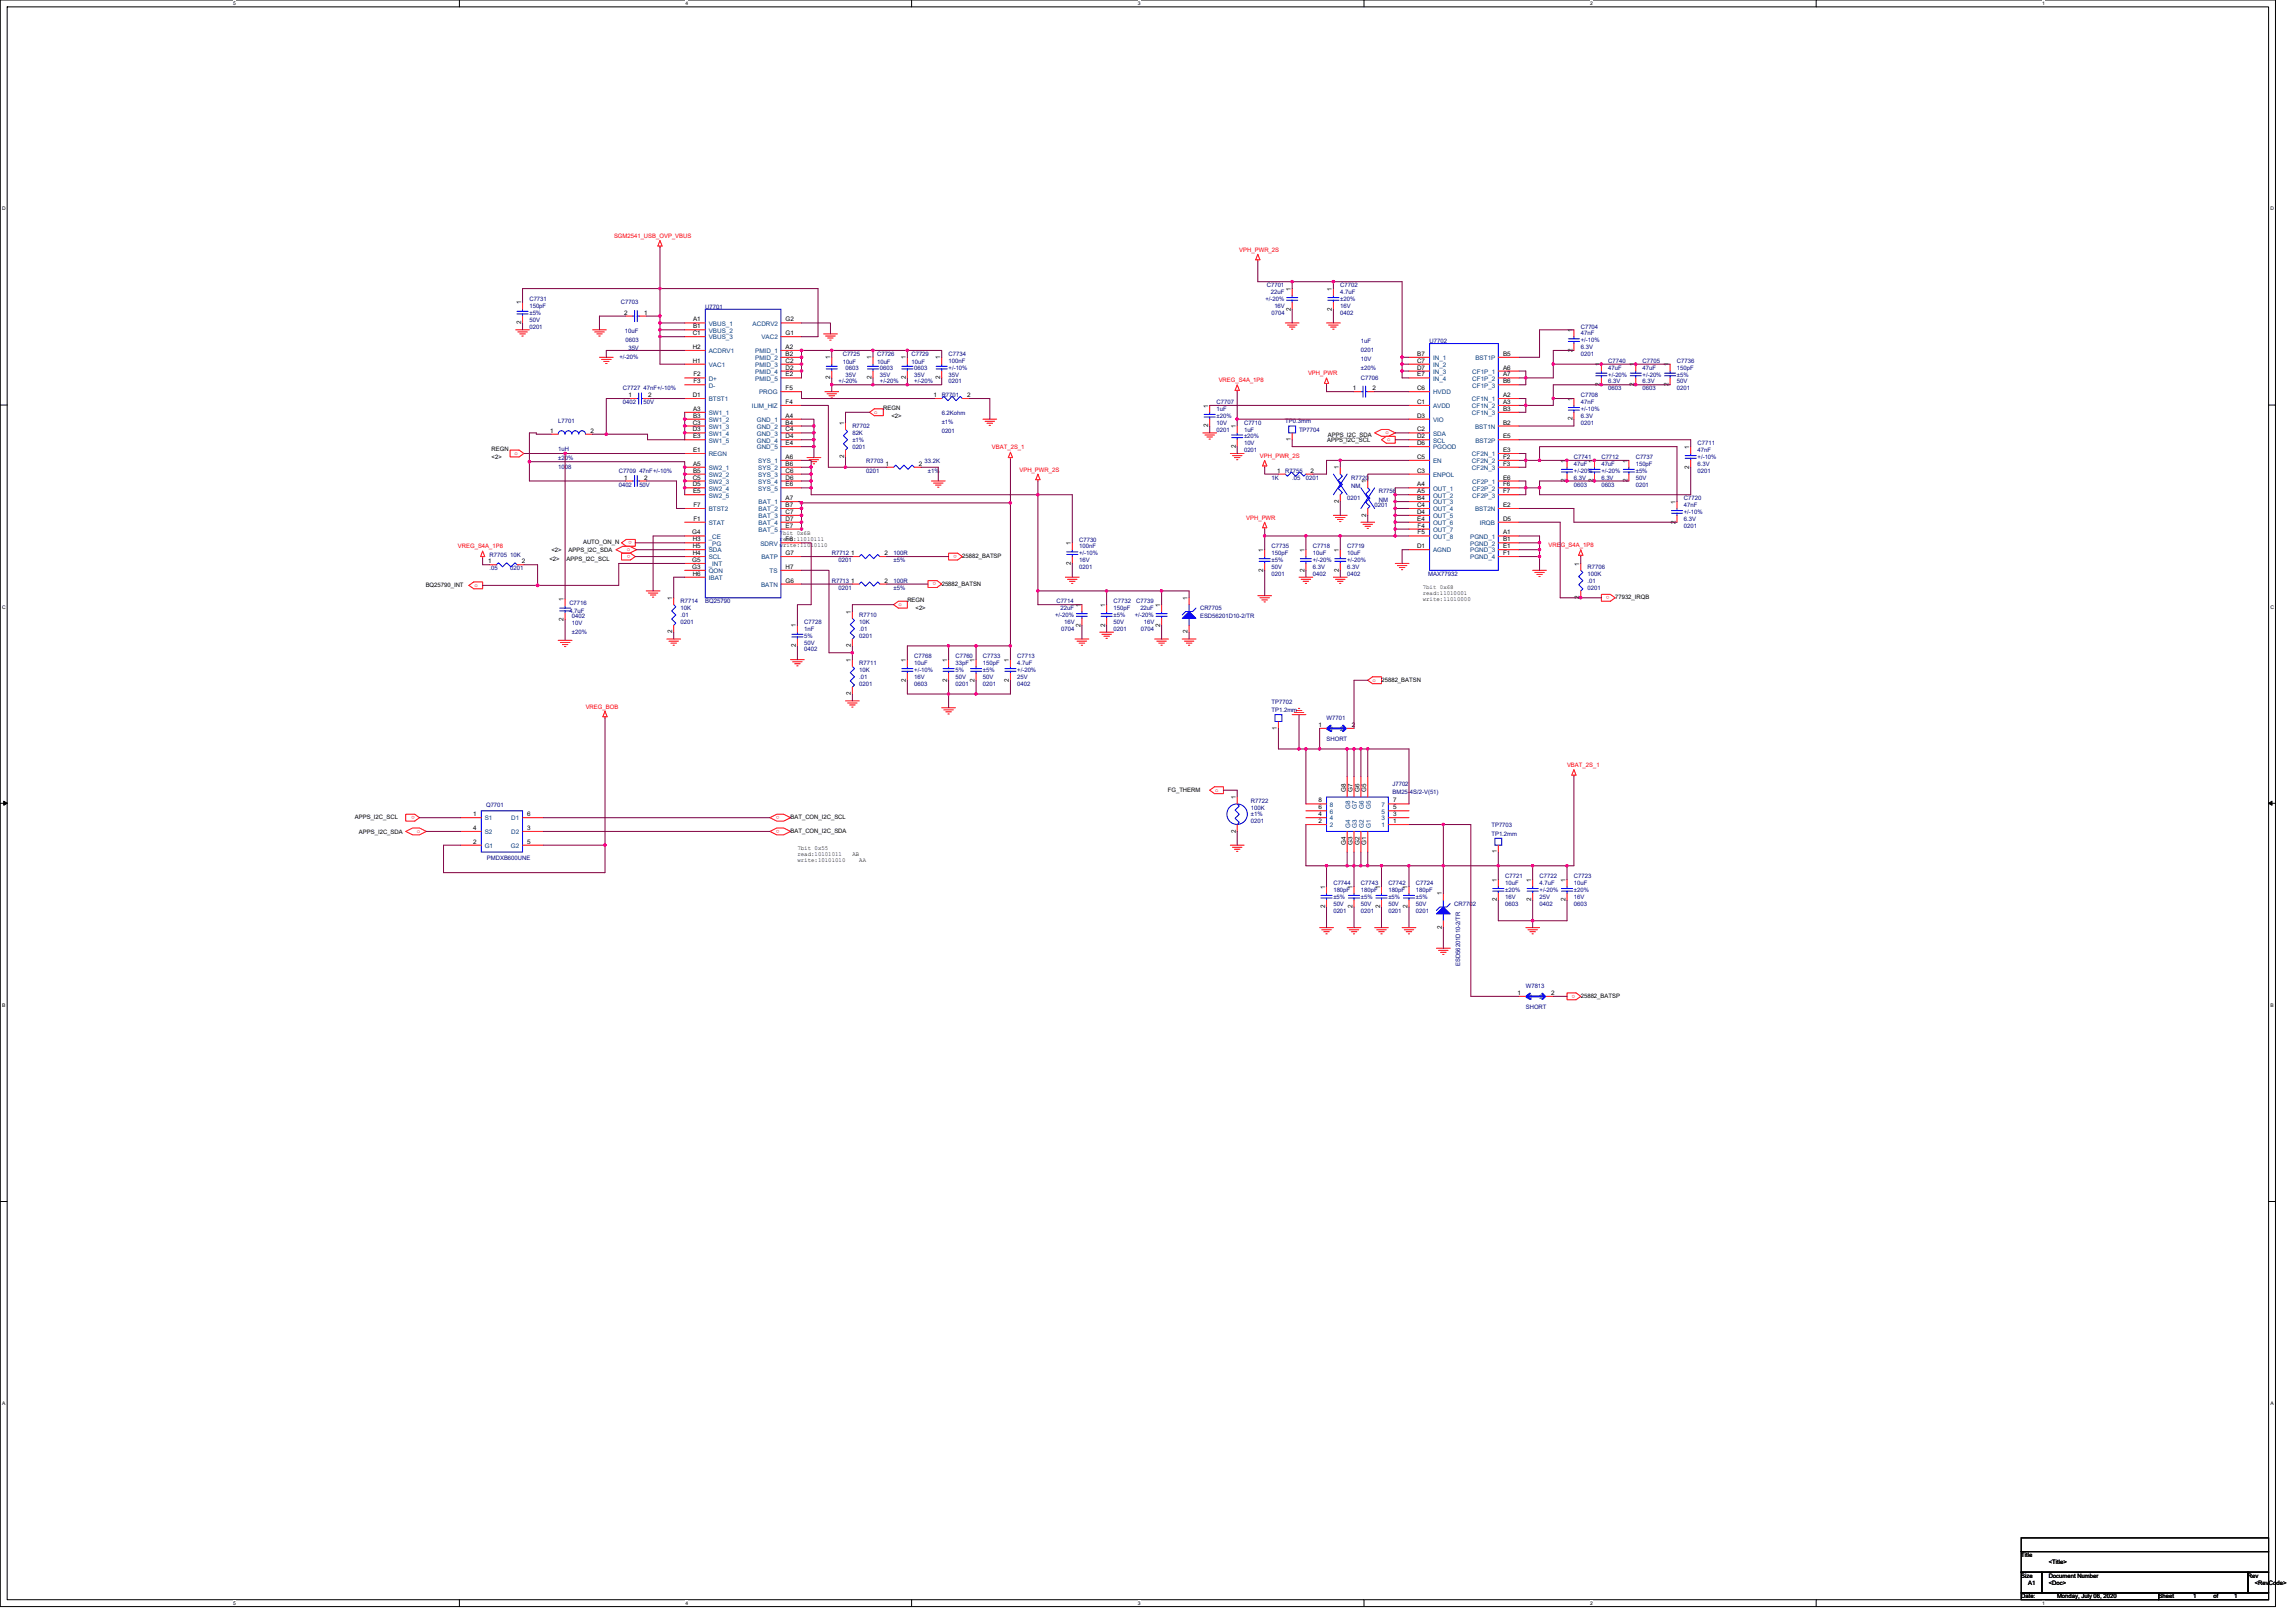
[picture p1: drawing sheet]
<svg xmlns="http://www.w3.org/2000/svg" width="297mm" height="210mm" viewBox="0 0 297 210" stroke-linecap="round" stroke-linejoin="round" font-family="sans-serif">
<defs><g id="words">
<g font-size=".8" fill="#f00">
<text x="79.4" y="30.8">SGM2541_USB_OVP_VBUS</text>
<text x="160.3" y="32.6">VPH_PWR_2S</text>
<text x="113.1" y="53.5">o</text>
<text x="157.7" y="49.4">VREG_S4A_1P8</text>
<text x="169.2" y="48.6">VPH_PWR</text>
<text x="66.5" y="58.8">o</text>
<text x="128.3" y="58.1">VBAT_2S_1</text>
<text x="163" y="59.2">VPH_PWR_2S</text>
<text x="179.3" y="56.2">o</text>
<text x="179.4" y="57.1">o</text>
<text x="131.9" y="61">VPH_PWR_2S</text>
<text x="59.2" y="71">VREG_S4A_1P8</text>
<text x="81.1" y="71.3">o</text>
<text x="81.6" y="71.8" transform="rotate(180 81.6 71.8)">o</text>
<text x="81.7" y="70" transform="rotate(180 81.7 70)">o</text>
<text x="123.8" y="71.8" transform="rotate(180 123.8 71.8)">o</text>
<text x="161.2" y="67.2">VPH_PWR</text>
<text x="200.3" y="70.8">VREG_S4A_1P8</text>
<text x="61.4" y="75.9">o</text>
<text x="121.1" y="75.4" transform="rotate(180 121.1 75.4)">o</text>
<text x="208.2" y="77.1" transform="rotate(180 208.2 77.1)">o</text>
<text x="116.2" y="78.4">o</text>
<text x="177.6" y="88.2">o</text>
<text x="75.8" y="91.7">VREG_BOB</text>
<text x="202.7" y="99.2">VBAT_2S_1</text>
<text x="53.7" y="105.6" transform="rotate(180 53.7 105.6)">o</text>
<text x="53.9" y="107.7">o</text>
<text x="100.9" y="105.6" transform="rotate(180 100.9 105.6)">o</text>
<text x="100.9" y="107.4" transform="rotate(180 100.9 107.4)">o</text>
<text x="157.2" y="102.4">o</text>
<text x="203.8" y="128.7" transform="rotate(180 203.8 128.7)">o</text>
</g>
<g font-size=".8">
<text x="67.4" y="42" transform="rotate(-90 67.4 42)">2</text>
<text x="67.4" y="39.4" transform="rotate(-90 67.4 39.4)">1</text>
<text x="80.8" y="40.7">2</text>
<text x="83.3" y="40.7">1</text>
<text x="89.7" y="41.6">A1</text>
<text x="101.6" y="41.6">G2</text>
<text x="167" y="40.2" transform="rotate(-90 167 40.2)">2</text>
<text x="167" y="37.6" transform="rotate(-90 167 37.6)">1</text>
<text x="172.3" y="40.2" transform="rotate(-90 172.3 40.2)">2</text>
<text x="172.3" y="37.6" transform="rotate(-90 172.3 37.6)">1</text>
<text x="89.6" y="43.4">C1</text>
<text x="89.6" y="46.9">H1</text>
<text x="89.6" y="45.1">H2</text>
<text x="89.7" y="42.5">B1</text>
<text x="101.6" y="45.1">A2</text>
<text x="101.6" y="46">B2</text>
<text x="101.6" y="46.9">C2</text>
<text x="101.6" y="47.8">D2</text>
<text x="101.6" y="43.4">G1</text>
<text x="107.4" y="46.5" transform="rotate(-90 107.4 46.5)">1</text>
<text x="112.8" y="46.5" transform="rotate(-90 112.8 46.5)">1</text>
<text x="117.2" y="46.5" transform="rotate(-90 117.2 46.5)">1</text>
<text x="121.6" y="46.5" transform="rotate(-90 121.6 46.5)">1</text>
<text x="183.3" y="46.9">C7</text>
<text x="183.3" y="47.8">D7</text>
<text x="183.4" y="46">B7</text>
<text x="194.5" y="47.8">A6</text>
<text x="194.5" y="46">B5</text>
<text x="203.4" y="45.5" transform="rotate(-90 203.4 45.5)">2</text>
<text x="203.4" y="42.9" transform="rotate(-90 203.4 42.9)">1</text>
<text x="207" y="47.4" transform="rotate(-90 207 47.4)">1</text>
<text x="211.4" y="47.4" transform="rotate(-90 211.4 47.4)">1</text>
<text x="215.9" y="47.4" transform="rotate(-90 215.9 47.4)">1</text>
<text x="81.3" y="51.4">1</text>
<text x="83.9" y="51.4">2</text>
<text x="89.6" y="51.4">D1</text>
<text x="89.7" y="53.1">A3</text>
<text x="89.7" y="48.7">F2</text>
<text x="89.7" y="49.6">F3</text>
<text x="101.6" y="52.3">F4</text>
<text x="101.6" y="48.7">E2</text>
<text x="101.6" y="50.5">F5</text>
<text x="107.4" y="49.1" transform="rotate(-90 107.4 49.1)">2</text>
<text x="112.8" y="49.1" transform="rotate(-90 112.8 49.1)">2</text>
<text x="114.3" y="53">REGN</text>
<text x="117.2" y="49.1" transform="rotate(-90 117.2 49.1)">2</text>
<text x="120.8" y="51.4">1</text>
<text x="121.6" y="49.1" transform="rotate(-90 121.6 49.1)">2</text>
<text x="125.1" y="51.4">2</text>
<text x="156.3" y="52.7" transform="rotate(-90 156.3 52.7)">1</text>
<text x="175" y="50.5">1</text>
<text x="177.6" y="50.5">2</text>
<text x="183.3" y="52.3">C1</text>
<text x="183.3" y="50.5">C6</text>
<text x="183.4" y="48.7">E7</text>
<text x="194.5" y="51.4">A2</text>
<text x="194.5" y="52.3">A3</text>
<text x="194.5" y="53.1">B3</text>
<text x="194.5" y="48.7">A7</text>
<text x="194.5" y="49.6">B6</text>
<text x="203.4" y="51.8" transform="rotate(-90 203.4 51.8)">1</text>
<text x="207" y="50" transform="rotate(-90 207 50)">2</text>
<text x="211.4" y="50" transform="rotate(-90 211.4 50)">2</text>
<text x="215.9" y="50" transform="rotate(-90 215.9 50)">2</text>
<text x="63.6" y="58.3">REGN</text>
<text x="63.6" y="59.4">&lt;2&gt;</text>
<text x="71.2" y="56">1</text>
<text x="76.4" y="56">2</text>
<text x="89.6" y="54.9">C3</text>
<text x="89.6" y="55.8">D3</text>
<text x="89.7" y="54">B3</text>
<text x="89.7" y="58.5">E1</text>
<text x="89.7" y="56.7">E3</text>
<text x="101.6" y="54">A4</text>
<text x="101.6" y="59.4">A6</text>
<text x="101.6" y="54.9">B4</text>
<text x="101.6" y="55.8">C4</text>
<text x="101.6" y="56.7">D4</text>
<text x="101.6" y="57.6">E4</text>
<text x="109.2" y="59.3" transform="rotate(-90 109.2 59.3)">2</text>
<text x="109.2" y="54.9" transform="rotate(-90 109.2 54.9)">1</text>
<text x="115.3" y="54.1">&lt;2&gt;</text>
<text x="156.3" y="55.3" transform="rotate(-90 156.3 55.3)">2</text>
<text x="159.9" y="58" transform="rotate(-90 159.9 58)">2</text>
<text x="159.9" y="55.4" transform="rotate(-90 159.9 55.4)">1</text>
<text x="167" y="57.1" transform="rotate(-90 167 57.1)">1</text>
<text x="171.7" y="57.2">APPS_I2C_SCL</text>
<text x="171.8" y="56.6">APPS_I2C_SDA</text>
<text x="183.3" y="55.8">C2</text>
<text x="183.3" y="59.4">C5</text>
<text x="183.3" y="56.7">D2</text>
<text x="183.3" y="54">D3</text>
<text x="183.3" y="57.6">D6</text>
<text x="194.5" y="58.5">E3</text>
<text x="194.5" y="59.4">F2</text>
<text x="194.5" y="54.9">B2</text>
<text x="194.5" y="56.7">E5</text>
<text x="202.5" y="59.8" transform="rotate(-90 202.5 59.8)">1</text>
<text x="203.4" y="54.4" transform="rotate(-90 203.4 54.4)">2</text>
<text x="206.1" y="59.8" transform="rotate(-90 206.1 59.8)">1</text>
<text x="210.5" y="59.8" transform="rotate(-90 210.5 59.8)">1</text>
<text x="218.5" y="58.1" transform="rotate(-90 218.5 58.1)">1</text>
<text x="80.8" y="62">1</text>
<text x="83.3" y="62">2</text>
<text x="89.6" y="62">C5</text>
<text x="89.6" y="62.9">D5</text>
<text x="89.7" y="60.3">A5</text>
<text x="89.7" y="61.2">B5</text>
<text x="89.7" y="63.8">E5</text>
<text x="89.7" y="65.6">F7</text>
<text x="101.6" y="60.3">B6</text>
<text x="101.6" y="61.2">C6</text>
<text x="101.6" y="62">D6</text>
<text x="101.6" y="62.9">E6</text>
<text x="101.6" y="64.7">A7</text>
<text x="101.6" y="65.6">B7</text>
<text x="114.6" y="60.3">1</text>
<text x="118.9" y="60.3">2</text>
<text x="165.2" y="61.2">1</text>
<text x="169.6" y="61.2">2</text>
<text x="173.2" y="65.1" transform="rotate(-90 173.2 65.1)">2</text>
<text x="173.2" y="60.7" transform="rotate(-90 173.2 60.7)">1</text>
<text x="176.8" y="62.5" transform="rotate(-90 176.8 62.5)">1</text>
<text x="183.3" y="61.2">C3</text>
<text x="183.3" y="65.6">C4</text>
<text x="183.4" y="62.9">A4</text>
<text x="183.4" y="63.8">A5</text>
<text x="183.4" y="64.7">B4</text>
<text x="194.5" y="60.3">F3</text>
<text x="194.5" y="62">E6</text>
<text x="194.5" y="62.9">F6</text>
<text x="194.5" y="63.8">F7</text>
<text x="194.5" y="65.6">E2</text>
<text x="202.5" y="62.4" transform="rotate(-90 202.5 62.4)">2</text>
<text x="206.1" y="62.4" transform="rotate(-90 206.1 62.4)">2</text>
<text x="210.5" y="62.4" transform="rotate(-90 210.5 62.4)">2</text>
<text x="216.8" y="65.2" transform="rotate(-90 216.8 65.2)">1</text>
<text x="218.5" y="60.6" transform="rotate(-90 218.5 60.6)">2</text>
<text x="71.3" y="71.4">&lt;2&gt;</text>
<text x="73.6" y="71.4">APPS_I2C_SDA</text>
<text x="75.4" y="70.4">AUTO_ON_N</text>
<text x="89.6" y="69.2">G4</text>
<text x="89.6" y="70">H3</text>
<text x="89.6" y="71.8">H4</text>
<text x="89.6" y="70.9">H5</text>
<text x="89.7" y="67.4">F1</text>
<text x="100.9" y="69.2">7bit 0x6B</text>
<text x="100.9" y="70">read:11010111</text>
<text x="100.9" y="70.8">write:11010110</text>
<text x="101.6" y="70">F6</text>
<text x="101.6" y="66.5">C7</text>
<text x="101.6" y="67.4">D7</text>
<text x="101.6" y="68.3">E7</text>
<text x="101.6" y="71.8">G7</text>
<text x="110.1" y="71.8">1</text>
<text x="114.4" y="71.8">2</text>
<text x="138.5" y="70.5" transform="rotate(-90 138.5 70.5)">1</text>
<text x="163.4" y="71.4" transform="rotate(-90 163.4 71.4)">1</text>
<text x="168.8" y="71.4" transform="rotate(-90 168.8 71.4)">1</text>
<text x="173.2" y="71.4" transform="rotate(-90 173.2 71.4)">1</text>
<text x="176.8" y="66.8" transform="rotate(-90 176.8 66.8)">2</text>
<text x="183.3" y="70.9">D1</text>
<text x="183.3" y="66.5">D4</text>
<text x="183.4" y="67.4">E4</text>
<text x="183.4" y="68.3">F4</text>
<text x="183.4" y="69.2">F5</text>
<text x="194.5" y="69.2">A1</text>
<text x="194.5" y="70">B1</text>
<text x="194.5" y="70.9">E1</text>
<text x="194.5" y="71.8">F1</text>
<text x="194.5" y="67.4">D5</text>
<text x="216.8" y="67.7" transform="rotate(-90 216.8 67.7)">2</text>
<text x="55.1" y="76">BQ25790_INT</text>
<text x="63.2" y="72.9">1</text>
<text x="67.5" y="72.9">2</text>
<text x="71.1" y="72.6">&lt;2&gt;</text>
<text x="72.9" y="77.8" transform="rotate(-90 72.9 77.8)">1</text>
<text x="73.3" y="72.6">APPS_I2C_SCL</text>
<text x="87" y="77.6" transform="rotate(-90 87 77.6)">1</text>
<text x="89.6" y="73.6">G3</text>
<text x="89.6" y="72.7">G5</text>
<text x="89.6" y="74.5">H6</text>
<text x="101.6" y="75.4">G6</text>
<text x="101.6" y="73.6">H7</text>
<text x="110.1" y="75.4">1</text>
<text x="114.4" y="75.4">2</text>
<text x="117.4" y="77.9">REGN</text>
<text x="121.8" y="75.8">25882_BATSN</text>
<text x="124.5" y="72.2">25882_BATSP</text>
<text x="138.5" y="73.1" transform="rotate(-90 138.5 73.1)">2</text>
<text x="153.6" y="77.6" transform="rotate(-90 153.6 77.6)">1</text>
<text x="163.4" y="74" transform="rotate(-90 163.4 74)">2</text>
<text x="168.8" y="74" transform="rotate(-90 168.8 74)">2</text>
<text x="173.2" y="74" transform="rotate(-90 173.2 74)">2</text>
<text x="184.1" y="76.2">7bit 0x68</text>
<text x="184.1" y="77">read:11010001</text>
<text x="184.1" y="77.7">write:11010000</text>
<text x="204.3" y="77.5" transform="rotate(-90 204.3 77.5)">2</text>
<text x="204.3" y="73.2" transform="rotate(-90 204.3 73.2)">1</text>
<text x="209" y="77.5">77932_IRQB</text>
<text x="72.9" y="80.3" transform="rotate(-90 72.9 80.3)">2</text>
<text x="87" y="82" transform="rotate(-90 87 82)">2</text>
<text x="103" y="83.7" transform="rotate(-90 103 83.7)">2</text>
<text x="103" y="81.2" transform="rotate(-90 103 81.2)">1</text>
<text x="110.1" y="83.7" transform="rotate(-90 110.1 83.7)">2</text>
<text x="110.1" y="79.4" transform="rotate(-90 110.1 79.4)">1</text>
<text x="118.4" y="79">&lt;2&gt;</text>
<text x="139.8" y="81.1" transform="rotate(-90 139.8 81.1)">2</text>
<text x="139.8" y="78.5" transform="rotate(-90 139.8 78.5)">1</text>
<text x="143" y="81.1" transform="rotate(-90 143 81.1)">2</text>
<text x="143" y="78.5" transform="rotate(-90 143 78.5)">1</text>
<text x="150.1" y="81.1" transform="rotate(-90 150.1 81.1)">2</text>
<text x="150.1" y="78.5" transform="rotate(-90 150.1 78.5)">1</text>
<text x="153.6" y="82" transform="rotate(-90 153.6 82)">2</text>
<text x="110.1" y="90" transform="rotate(-90 110.1 90)">2</text>
<text x="110.1" y="85.6" transform="rotate(-90 110.1 85.6)">1</text>
<text x="117.2" y="88.2" transform="rotate(-90 117.2 88.2)">2</text>
<text x="117.2" y="85.6" transform="rotate(-90 117.2 85.6)">1</text>
<text x="122.5" y="88.2" transform="rotate(-90 122.5 88.2)">2</text>
<text x="122.5" y="85.6" transform="rotate(-90 122.5 85.6)">1</text>
<text x="126.1" y="88.2" transform="rotate(-90 126.1 88.2)">2</text>
<text x="126.1" y="85.6" transform="rotate(-90 126.1 85.6)">1</text>
<text x="130.5" y="88.2" transform="rotate(-90 130.5 88.2)">2</text>
<text x="130.5" y="85.6" transform="rotate(-90 130.5 85.6)">1</text>
<text x="178.7" y="88.2">25882_BATSN</text>
<text x="165.2" y="94.4" transform="rotate(-90 165.2 94.4)">1</text>
<text x="170.6" y="94">1</text>
<text x="174.9" y="94">2</text>
<text x="45.9" y="106">APPS_I2C_SCL</text>
<text x="46.4" y="107.9">APPS_I2C_SDA</text>
<text x="61.2" y="105.6">1</text>
<text x="61.2" y="107.4">4</text>
<text x="68.2" y="107.4">3</text>
<text x="68.2" y="105.6">6</text>
<text x="102.3" y="106">BAT_CON_I2C_SCL</text>
<text x="102.3" y="107.8">BAT_CON_I2C_SDA</text>
<text x="151.1" y="102.5">FG_THERM</text>
<text x="159.9" y="107.7" transform="rotate(-90 159.9 107.7)">2</text>
<text x="159.9" y="103.4" transform="rotate(-90 159.9 103.4)">1</text>
<text x="170.6" y="106.5">2</text>
<text x="170.6" y="104.7">6</text>
<text x="170.6" y="105.6">4</text>
<text x="170.6" y="103.8">8</text>
<text x="174.1" y="102.5" transform="rotate(-90 174.1 102.5)">G8</text>
<text x="175" y="102.5" transform="rotate(-90 175 102.5)">G7</text>
<text x="175.9" y="102.5" transform="rotate(-90 175.9 102.5)">G6</text>
<text x="176.8" y="102.5" transform="rotate(-90 176.8 102.5)">G5</text>
<text x="180.2" y="106.5">1</text>
<text x="180.2" y="103.8">7</text>
<text x="180.2" y="105.6">3</text>
<text x="180.2" y="104.7">5</text>
<text x="61.2" y="109.2">2</text>
<text x="68.2" y="109.2">5</text>
<text x="103.2" y="110">7bit 0x55</text>
<text x="103.2" y="110.7">read:10101011</text>
<text x="103.2" y="111.5">write:10101010</text>
<text x="110.3" y="110.7">AB</text>
<text x="111.2" y="111.5">AA</text>
<text x="174.1" y="109.3" transform="rotate(-90 174.1 109.3)">G4</text>
<text x="175" y="109.3" transform="rotate(-90 175 109.3)">G3</text>
<text x="175.9" y="109.3" transform="rotate(-90 175.9 109.3)">G2</text>
<text x="176.8" y="109.3" transform="rotate(-90 176.8 109.3)">G1</text>
<text x="193.7" y="110.4" transform="rotate(-90 193.7 110.4)">1</text>
<text x="171.4" y="117.5" transform="rotate(-90 171.4 117.5)">2</text>
<text x="171.4" y="115" transform="rotate(-90 171.4 115)">1</text>
<text x="175" y="117.5" transform="rotate(-90 175 117.5)">2</text>
<text x="175" y="115" transform="rotate(-90 175 115)">1</text>
<text x="178.5" y="117.5" transform="rotate(-90 178.5 117.5)">2</text>
<text x="178.5" y="115" transform="rotate(-90 178.5 115)">1</text>
<text x="182.1" y="117.5" transform="rotate(-90 182.1 117.5)">2</text>
<text x="182.1" y="115" transform="rotate(-90 182.1 115)">1</text>
<text x="186.5" y="115.8" transform="rotate(-90 186.5 115.8)">1</text>
<text x="193.7" y="116.6" transform="rotate(-90 193.7 116.6)">2</text>
<text x="193.7" y="114.1" transform="rotate(-90 193.7 114.1)">1</text>
<text x="198.1" y="116.6" transform="rotate(-90 198.1 116.6)">2</text>
<text x="198.1" y="114.1" transform="rotate(-90 198.1 114.1)">1</text>
<text x="202.5" y="116.6" transform="rotate(-90 202.5 116.6)">2</text>
<text x="202.5" y="114.1" transform="rotate(-90 202.5 114.1)">1</text>
<text x="186.5" y="120.2" transform="rotate(-90 186.5 120.2)">2</text>
<text x="196.3" y="128.7">1</text>
<text x="200.7" y="128.7">2</text>
<text x="204.5" y="129.1">25882_BATSP</text>
<text x="261.5" y="201.5">Title</text>
<text x="265" y="202.4">&lt;Title&gt;</text>
<text x="261.5" y="204.1">Size</text>
<text x="261.5" y="206.8">Date:</text>
<text x="262.4" y="205">A1</text>
<text x="265" y="204.1">Document Number</text>
<text x="265" y="205">&lt;Doc&gt;</text>
<text x="266.1" y="206.8">Monday, July 06, 2020</text>
<text x="279.3" y="206.8">Sheet</text>
<text x="283.7" y="206.8">1</text>
<text x="286.4" y="206.8">of</text>
<text x="289" y="206.8">1</text>
<text x="290.8" y="204.1">Rev</text>
<text x="291.7" y="205">&lt;RevCode&gt;</text>
</g>
<g font-size=".8" fill="#000080">
<text x="68.5" y="38.9">C7731</text>
<text x="68.5" y="39.8">150pF</text>
<text x="68.5" y="41.6">50V</text>
<text x="68.5" y="40.7">±5%</text>
<text x="80.3" y="39.4">C7703</text>
<text x="91.2" y="39.9">U7701</text>
<text x="163.7" y="38.9">+/-20%</text>
<text x="163.9" y="37.2">C7701</text>
<text x="164.4" y="38.1">22uF</text>
<text x="164.5" y="40.7">0704</text>
<text x="164.9" y="39.8">16V</text>
<text x="173.4" y="37.2">C7702</text>
<text x="173.4" y="38.1">4.7uF</text>
<text x="173.4" y="40.7">0402</text>
<text x="173.4" y="39.8">16V</text>
<text x="173.4" y="38.9">±20%</text>
<text x="68.5" y="42.5">0201</text>
<text x="80.1" y="46.5">+/-20%</text>
<text x="80.9" y="43">10uF</text>
<text x="80.9" y="44.2">0603</text>
<text x="81.3" y="45.3">35V</text>
<text x="109" y="46.1">C7725</text>
<text x="109" y="47.1">10uF</text>
<text x="109.4" y="47.8">0603</text>
<text x="113.5" y="46.1">C7726</text>
<text x="113.5" y="47.1">10uF</text>
<text x="113.8" y="47.8">0603</text>
<text x="117.9" y="46.1">C7729</text>
<text x="117.9" y="47.1">10uF</text>
<text x="118.3" y="47.8">0603</text>
<text x="122.7" y="46.1">C7734</text>
<text x="122.7" y="46.9">100nF</text>
<text x="122.7" y="47.8">+/-10%</text>
<text x="176.1" y="44.4">1uF</text>
<text x="176.1" y="45.5">0201</text>
<text x="176.1" y="46.7">10V</text>
<text x="176.1" y="47.8">±20%</text>
<text x="185" y="44.4">U7702</text>
<text x="204.5" y="42.5">C7704</text>
<text x="204.5" y="43.4">47nF</text>
<text x="204.5" y="46.1">0201</text>
<text x="204.5" y="45.2">6.3V</text>
<text x="204.5" y="44.3">+/-10%</text>
<text x="208.1" y="46.9">C7740</text>
<text x="208.1" y="47.8">47uF</text>
<text x="212.5" y="46.9">C7705</text>
<text x="212.5" y="47.8">47uF</text>
<text x="217" y="46.9">C7736</text>
<text x="217" y="47.8">150pF</text>
<text x="80.6" y="50.5">C7727 47nF+/-10%</text>
<text x="80.6" y="52.3">0402</text>
<text x="83.2" y="52.3">50V</text>
<text x="108.5" y="49.6">+/-20%</text>
<text x="109.4" y="48.7">35V</text>
<text x="113.8" y="48.7">35V</text>
<text x="113.8" y="49.6">+/-20%</text>
<text x="118.3" y="48.7">35V</text>
<text x="118.3" y="49.6">+/-20%</text>
<text x="121.8" y="51.4">R7701</text>
<text x="121.8" y="53.7">6.2Kohm</text>
<text x="122.7" y="49.6">0201</text>
<text x="122.7" y="48.7">35V</text>
<text x="157.4" y="52.3">C7707</text>
<text x="157.4" y="53.2">1uF</text>
<text x="176.1" y="49.2">C7706</text>
<text x="204.5" y="51.4">C7708</text>
<text x="204.5" y="52.3">47nF</text>
<text x="204.5" y="53.2">+/-10%</text>
<text x="208.1" y="50.5">0603</text>
<text x="208.1" y="49.6">6.3V</text>
<text x="208.1" y="48.7">+/-20%</text>
<text x="212.5" y="50.5">0603</text>
<text x="212.5" y="49.6">6.3V</text>
<text x="212.5" y="48.7">+/-20%</text>
<text x="217" y="50.5">0201</text>
<text x="217" y="49.6">50V</text>
<text x="217" y="48.7">±5%</text>
<text x="72.2" y="54.7">L7701</text>
<text x="72.2" y="58.3">1uH</text>
<text x="72.2" y="59.5">±20%</text>
<text x="110.3" y="55.4">R7702</text>
<text x="110.3" y="56.3">82K</text>
<text x="110.3" y="57.2">±1%</text>
<text x="110.3" y="58.1">0201</text>
<text x="112.1" y="59.8">R7703</text>
<text x="119.6" y="59.8">33.2K</text>
<text x="121.8" y="54.9">±1%</text>
<text x="121.8" y="56">0201</text>
<text x="157.4" y="55.8">0201</text>
<text x="157.4" y="54.9">10V</text>
<text x="157.4" y="54.1">±20%</text>
<text x="160.9" y="54.9">C7710</text>
<text x="160.9" y="55.8">1uF</text>
<text x="160.9" y="58.5">0201</text>
<text x="160.9" y="57.6">10V</text>
<text x="160.9" y="56.7">±20%</text>
<text x="166.3" y="54.8">TP0.3mm</text>
<text x="168.1" y="55.8">TP7704</text>
<text x="203.6" y="59.4">C7741</text>
<text x="204.5" y="54.9">0201</text>
<text x="204.5" y="54.1">6.3V</text>
<text x="207.2" y="59.4">C7712</text>
<text x="211.6" y="59.4">C7737</text>
<text x="219.6" y="57.6">C7711</text>
<text x="219.6" y="58.5">47nF</text>
<text x="219.6" y="59.4">+/-10%</text>
<text x="72.2" y="60.6">1008</text>
<text x="80" y="61.2">C7709 47nF+/-10%</text>
<text x="80" y="62.9">0402</text>
<text x="82.7" y="62.9">50V</text>
<text x="112.1" y="61.2">0201</text>
<text x="120.1" y="61.2">±1%</text>
<text x="164.5" y="62.1">1K</text>
<text x="166.3" y="61.2">R7755</text>
<text x="167.2" y="62.1">.05</text>
<text x="168.9" y="62.1">0201</text>
<text x="174.3" y="64.7">0201</text>
<text x="174.8" y="62.1">R7720</text>
<text x="174.8" y="63.1">NM</text>
<text x="177.8" y="65.6">0201</text>
<text x="178.4" y="63.8">R7756</text>
<text x="178.4" y="64.9">NM</text>
<text x="203.6" y="60.3">47uF</text>
<text x="203.6" y="62.9">0603</text>
<text x="203.6" y="62.1">6.3V</text>
<text x="203.6" y="61.2">+/-20%</text>
<text x="207.2" y="60.3">47uF</text>
<text x="207.2" y="62.9">0603</text>
<text x="207.2" y="62.1">6.3V</text>
<text x="207.2" y="61.2">+/-20%</text>
<text x="211.6" y="60.3">150pF</text>
<text x="211.6" y="62.9">0201</text>
<text x="211.6" y="62.1">50V</text>
<text x="211.6" y="61.2">±5%</text>
<text x="217.8" y="64.7">C7720</text>
<text x="217.8" y="65.6">47nF</text>
<text x="219.6" y="61.2">0201</text>
<text x="219.6" y="60.3">6.3V</text>
<text x="107.6" y="71.8">R7712</text>
<text x="115.6" y="71.8">100R</text>
<text x="139.6" y="70.1">C7730</text>
<text x="139.6" y="71">100nF</text>
<text x="139.6" y="71.8">+/-10%</text>
<text x="164.5" y="71">C7735</text>
<text x="164.5" y="71.8">150pF</text>
<text x="169.8" y="71">C7718</text>
<text x="169.8" y="71.8">10uF</text>
<text x="174.3" y="71">C7719</text>
<text x="174.3" y="71.8">10uF</text>
<text x="217.8" y="68.3">0201</text>
<text x="217.8" y="67.4">6.3V</text>
<text x="217.8" y="66.5">+/-10%</text>
<text x="63.3" y="72">R7705 10K</text>
<text x="63.3" y="73.8">.05</text>
<text x="66" y="73.8">0201</text>
<text x="107.6" y="75.4">R7713</text>
<text x="108.5" y="72.7">0201</text>
<text x="108.5" y="76.3">0201</text>
<text x="115.6" y="75.4">100R</text>
<text x="115.6" y="72.7">±5%</text>
<text x="115.6" y="76.3">±5%</text>
<text x="139.6" y="73.6">0201</text>
<text x="139.6" y="72.7">16V</text>
<text x="164.5" y="74.5">0201</text>
<text x="164.5" y="73.6">50V</text>
<text x="164.5" y="72.7">±5%</text>
<text x="169.8" y="74.5">0402</text>
<text x="169.8" y="73.6">6.3V</text>
<text x="169.8" y="72.7">+/-20%</text>
<text x="174.3" y="74.5">0402</text>
<text x="174.3" y="73.6">6.3V</text>
<text x="174.3" y="72.7">+/-20%</text>
<text x="184.8" y="74.5">MAX77932</text>
<text x="205.4" y="73.6">R7706</text>
<text x="205.4" y="74.5">100K</text>
<text x="205.4" y="75.4">.01</text>
<text x="205.4" y="76.3">0201</text>
<text x="73.7" y="78.2">C7716</text>
<text x="73.7" y="79.3">4.7uF</text>
<text x="74" y="80">0402</text>
<text x="74" y="80.9">10V</text>
<text x="74" y="82.1">±20%</text>
<text x="88" y="78.1">R7714</text>
<text x="88" y="79">10K</text>
<text x="88" y="79.8">.01</text>
<text x="88" y="80.7">0201</text>
<text x="91.2" y="78.1">BQ25790</text>
<text x="104.1" y="80.7">C7728</text>
<text x="104.1" y="81.6">1nF</text>
<text x="104.1" y="83.4">50V</text>
<text x="104.1" y="82.5">5%</text>
<text x="111.2" y="79.8">R7710</text>
<text x="111.2" y="80.7">10K</text>
<text x="111.2" y="81.6">.01</text>
<text x="111.2" y="82.5">0201</text>
<text x="136.5" y="79.8">+/-20%</text>
<text x="136.7" y="78.1">C7714</text>
<text x="137.2" y="79">22uF</text>
<text x="137.3" y="81.6">0704</text>
<text x="137.7" y="80.7">16V</text>
<text x="144.1" y="78.1">C7732</text>
<text x="144.1" y="79">150pF</text>
<text x="144.1" y="81.6">0201</text>
<text x="144.1" y="80.7">50V</text>
<text x="144.1" y="79.8">±5%</text>
<text x="146.8" y="79.8">+/-20%</text>
<text x="147" y="78.1">C7739</text>
<text x="147.5" y="79">22uF</text>
<text x="147.6" y="81.6">0704</text>
<text x="148" y="80.7">16V</text>
<text x="155.3" y="79">CR7705</text>
<text x="155.3" y="80">ESD56201D10-2/TR</text>
<text x="104.1" y="84.3">0402</text>
<text x="111.2" y="86.1">R7711</text>
<text x="111.2" y="87">10K</text>
<text x="111.2" y="87.8">.01</text>
<text x="111.2" y="88.7">0201</text>
<text x="118.3" y="85.2">C7768</text>
<text x="118.3" y="86.1">10uF</text>
<text x="118.3" y="88.7">0603</text>
<text x="118.3" y="87.8">16V</text>
<text x="118.3" y="87">+/-10%</text>
<text x="123.6" y="85.2">C7760</text>
<text x="123.6" y="86.1">33pF</text>
<text x="123.6" y="88.7">0201</text>
<text x="123.6" y="87.8">50V</text>
<text x="123.6" y="87">5%</text>
<text x="127.2" y="85.2">C7733</text>
<text x="127.2" y="86.1">150pF</text>
<text x="127.2" y="88.7">0201</text>
<text x="127.2" y="87.8">50V</text>
<text x="127.2" y="87">±5%</text>
<text x="131.6" y="85.2">C7713</text>
<text x="131.6" y="86.1">4.7uF</text>
<text x="131.6" y="88.7">0402</text>
<text x="131.6" y="87.8">25V</text>
<text x="131.6" y="87">+/-20%</text>
<text x="164.5" y="91">TP7702</text>
<text x="164.5" y="92.1">TP1.2mm</text>
<text x="171.6" y="93.2">W7701</text>
<text x="171.6" y="95.8">SHORT</text>
<text x="180.1" y="101.7">J7702</text>
<text x="62.9" y="104.4">Q7701</text>
<text x="161.8" y="103.8">R7722</text>
<text x="161.8" y="104.7">100K</text>
<text x="161.8" y="105.6">±1%</text>
<text x="161.8" y="106.5">0201</text>
<text x="180.1" y="102.8">BM25-4S/2-V(51)</text>
<text x="193" y="107">TP7703</text>
<text x="63" y="111.3">PMDXB600UNE</text>
<text x="193" y="108.1">TP1.2mm</text>
<text x="194.7" y="113.6">C7721</text>
<text x="199.2" y="113.6">C7722</text>
<text x="203.6" y="113.6">C7723</text>
<text x="172.5" y="114.5">C7744</text>
<text x="172.5" y="115.4">180pF</text>
<text x="172.5" y="118.1">0201</text>
<text x="172.5" y="117.2">50V</text>
<text x="172.5" y="116.3">±5%</text>
<text x="176.1" y="114.5">C7743</text>
<text x="176.1" y="115.4">180pF</text>
<text x="176.1" y="118.1">0201</text>
<text x="176.1" y="117.2">50V</text>
<text x="176.1" y="116.3">±5%</text>
<text x="179.6" y="114.5">C7742</text>
<text x="179.6" y="115.4">180pF</text>
<text x="179.6" y="118.1">0201</text>
<text x="179.6" y="117.2">50V</text>
<text x="179.6" y="116.3">±5%</text>
<text x="183.2" y="114.5">C7724</text>
<text x="183.2" y="115.4">180pF</text>
<text x="183.2" y="118.1">0201</text>
<text x="183.2" y="117.2">50V</text>
<text x="183.2" y="116.3">±5%</text>
<text x="188.1" y="117.2">CR7702</text>
<text x="194.7" y="114.5">10uF</text>
<text x="194.7" y="117.2">0603</text>
<text x="194.7" y="116.3">16V</text>
<text x="194.7" y="115.4">±20%</text>
<text x="199.2" y="114.5">4.7uF</text>
<text x="199.2" y="117.2">0402</text>
<text x="199.2" y="116.3">25V</text>
<text x="199.2" y="115.4">+/-20%</text>
<text x="203.6" y="114.5">10uF</text>
<text x="203.6" y="117.2">0603</text>
<text x="203.6" y="116.3">16V</text>
<text x="203.6" y="115.4">±20%</text>
<text x="188.9" y="125" transform="rotate(-90 188.9 125)">ESD56201D10-2/TR</text>
<text x="197.4" y="127.8">W7813</text>
<text x="197.4" y="130.5">SHORT</text>
</g>
<g font-size=".8" fill="#004080">
<text x="91.7" y="42.1">VBUS_1</text>
<text x="91.7" y="43">VBUS_2</text>
<text x="91.7" y="43.9">VBUS_3</text>
<text x="91.7" y="47.5">VAC1</text>
<text x="91.7" y="45.7">ACDRV1</text>
<text x="97.4" y="42.1">ACDRV2</text>
<text x="97.7" y="45.7">PMID_1</text>
<text x="97.7" y="46.6">PMID_2</text>
<text x="97.7" y="47.5">PMID_3</text>
<text x="98.5" y="43.9">VAC2</text>
<text x="185.4" y="46.6">IN_1</text>
<text x="185.4" y="47.5">IN_2</text>
<text x="190.9" y="46.6">BST1P</text>
<text x="91.7" y="53.7">SW1_1</text>
<text x="91.7" y="51.9">BTST1</text>
<text x="91.7" y="49.3">D+</text>
<text x="91.7" y="50.1">D-</text>
<text x="97.3" y="52.8">ILIM_HIZ</text>
<text x="97.7" y="48.4">PMID_4</text>
<text x="97.7" y="49.3">PMID_5</text>
<text x="98.2" y="51">PROG</text>
<text x="185.4" y="52.8">AVDD</text>
<text x="185.4" y="51">HVDD</text>
<text x="185.4" y="48.4">IN_3</text>
<text x="185.4" y="49.3">IN_4</text>
<text x="190.4" y="51.9">CF1N_1</text>
<text x="190.4" y="52.8">CF1N_2</text>
<text x="190.4" y="53.7">CF1N_3</text>
<text x="190.5" y="48.4">CF1P_1</text>
<text x="190.5" y="49.3">CF1P_2</text>
<text x="190.5" y="50.1">CF1P_3</text>
<text x="91.7" y="54.6">SW1_2</text>
<text x="91.7" y="55.5">SW1_3</text>
<text x="91.7" y="56.4">SW1_4</text>
<text x="91.7" y="59">REGN</text>
<text x="91.7" y="57.3">SW1_5</text>
<text x="97.9" y="54.6">GND_1</text>
<text x="97.9" y="55.5">GND_2</text>
<text x="97.9" y="56.4">GND_3</text>
<text x="97.9" y="57.3">GND_4</text>
<text x="97.9" y="58.1">GND_5</text>
<text x="98.1" y="59.9">SYS_1</text>
<text x="185.4" y="56.4">SDA</text>
<text x="185.4" y="59.9">EN</text>
<text x="185.4" y="57.3">SCL</text>
<text x="185.4" y="54.6">VIO</text>
<text x="185.4" y="58.1">PGOOD</text>
<text x="190.4" y="59">CF2N_1</text>
<text x="190.4" y="59.9">CF2N_2</text>
<text x="190.8" y="55.5">BST1N</text>
<text x="190.9" y="57.3">BST2P</text>
<text x="91.7" y="60.8">SW2_1</text>
<text x="91.7" y="61.7">SW2_2</text>
<text x="91.7" y="62.6">SW2_3</text>
<text x="91.7" y="63.5">SW2_4</text>
<text x="91.7" y="64.4">SW2_5</text>
<text x="98.1" y="60.8">SYS_2</text>
<text x="98.1" y="61.7">SYS_3</text>
<text x="98.1" y="62.6">SYS_4</text>
<text x="98.1" y="63.5">SYS_5</text>
<text x="98.1" y="65.3">BAT_1</text>
<text x="185.4" y="63.5">OUT_1</text>
<text x="185.4" y="64.4">OUT_2</text>
<text x="185.4" y="65.3">OUT_3</text>
<text x="185.4" y="61.7">ENPOL</text>
<text x="190.4" y="60.8">CF2N_3</text>
<text x="190.5" y="62.6">CF2P_1</text>
<text x="190.5" y="63.5">CF2P_2</text>
<text x="190.5" y="64.4">CF2P_3</text>
<text x="91.7" y="67.9">STAT</text>
<text x="91.7" y="66.1">BTST2</text>
<text x="91.7" y="69.7">_CE</text>
<text x="91.7" y="70.6">_PG</text>
<text x="91.7" y="71.5">SDA</text>
<text x="98.1" y="66.1">BAT_2</text>
<text x="98.1" y="67">BAT_3</text>
<text x="98.1" y="67.9">BAT_4</text>
<text x="98.1" y="68.8">BAT_5</text>
<text x="98.4" y="70.6">SDRV</text>
<text x="185.4" y="66.1">OUT_4</text>
<text x="185.4" y="71.5">AGND</text>
<text x="185.4" y="67">OUT_5</text>
<text x="185.4" y="67.9">OUT_6</text>
<text x="185.4" y="68.8">OUT_7</text>
<text x="185.4" y="69.7">OUT_8</text>
<text x="190.2" y="69.7">PGND_1</text>
<text x="190.2" y="70.6">PGND_2</text>
<text x="190.2" y="71.5">PGND_3</text>
<text x="190.8" y="66.1">BST2N</text>
<text x="191.4" y="67.9">IRQB</text>
<text x="91.7" y="74.1">QON</text>
<text x="91.7" y="73.3">_INT</text>
<text x="91.7" y="72.4">SCL</text>
<text x="91.7" y="75">IBAT</text>
<text x="98.5" y="75.9">BATN</text>
<text x="98.5" y="72.4">BATP</text>
<text x="99.6" y="74.1">TS</text>
<text x="190.2" y="72.4">PGND_4</text>
<text x="172.1" y="94.6">1</text>
<text x="173.4" y="94.6">2</text>
<text x="62.7" y="106.2">S1</text>
<text x="62.7" y="107.9">S2</text>
<text x="66.1" y="107.9">D2</text>
<text x="66.1" y="106.2">D1</text>
<text x="172.1" y="107">2</text>
<text x="172.1" y="105.3">6</text>
<text x="172.1" y="106.2">4</text>
<text x="172.1" y="104.4">8</text>
<text x="174.7" y="107.1" transform="rotate(-90 174.7 107.1)">G4</text>
<text x="174.7" y="104.6" transform="rotate(-90 174.7 104.6)">G8</text>
<text x="175.6" y="107.1" transform="rotate(-90 175.6 107.1)">G3</text>
<text x="175.6" y="104.6" transform="rotate(-90 175.6 104.6)">G7</text>
<text x="176.4" y="107.1" transform="rotate(-90 176.4 107.1)">G2</text>
<text x="176.4" y="104.6" transform="rotate(-90 176.4 104.6)">G6</text>
<text x="177.3" y="107.1" transform="rotate(-90 177.3 107.1)">G1</text>
<text x="177.3" y="104.6" transform="rotate(-90 177.3 104.6)">G5</text>
<text x="178.7" y="107">1</text>
<text x="178.7" y="104.4">7</text>
<text x="178.7" y="106.2">3</text>
<text x="178.7" y="105.3">5</text>
<text x="62.7" y="109.7">G1</text>
<text x="66.1" y="109.7">G2</text>
<text x="197.8" y="129.3">1</text>
<text x="199.2" y="129.3">2</text>
</g>
<g font-size=".6">
<text x="30.2" y=".7">5</text>
<text x="88.7" y=".7">4</text>
<text x="147.2" y=".7">3</text>
<text x="205.7" y=".7">2</text>
<text x="264.2" y=".7">1</text>
<text x=".3" y="27.2">D</text>
<text x="293.7" y="27.2">D</text>
<text x=".3" y="78.7">C</text>
<text x="293.7" y="78.7">C</text>
<text x=".3" y="130.3">B</text>
<text x="293.7" y="130.3">B</text>
<text x=".3" y="181.8">A</text>
<text x="293.7" y="181.8">A</text>
<text x="30.2" y="207.6">5</text>
<text x="88.7" y="207.6">4</text>
<text x="147.2" y="207.6">3</text>
<text x="205.7" y="207.6">2</text>
<text x="264.2" y="207.6">1</text>
</g>
</g></defs>
<path d="M0 0h294.4v207.9h-294.4zM.9 .9h292.6v206.1h-292.6z" fill="none" stroke="#000" stroke-width=".13"/>
<g fill="#fff">
<path d="M30.2 .1h.3v.7h-.3z"/>
<path d="M30.2 207.1h.3v.7h-.3z"/>
</g>
<path d="M59.4 0v.9M59.4 207v.9" fill="none" stroke="#000" stroke-width=".13"/>
<g fill="#fff">
<path d="M88.7 .1h.3v.7h-.3z"/>
<path d="M88.7 207.1h.3v.7h-.3z"/>
</g>
<path d="M117.9 0v.9M117.9 207v.9" fill="none" stroke="#000" stroke-width=".13"/>
<g fill="#fff">
<path d="M147.2 .1h.3v.7h-.3z"/>
<path d="M147.2 207.1h.3v.7h-.3z"/>
</g>
<path d="M176.5 0v.9M176.5 207v.9" fill="none" stroke="#000" stroke-width=".13"/>
<g fill="#fff">
<path d="M205.7 .1h.4v.7h-.4z"/>
<path d="M205.7 207.1h.4v.7h-.4z"/>
</g>
<path d="M235 0v.9M235 207v.9" fill="none" stroke="#000" stroke-width=".13"/>
<g fill="#fff">
<path d="M264.2 .1h.4v.7h-.4z"/>
<path d="M264.2 207.1h.4v.7h-.4z"/>
<path d="M.3 26.6h.4v.7h-.4z"/>
<path d="M293.7 26.6h.5v.7h-.5z"/>
<path d="M.3 78.2h.4v.7h-.4z"/>
<path d="M293.7 78.2h.5v.7h-.5z"/>
</g>
<path d="M0 52.4h.9M293.5 52.4h.9" fill="none" stroke="#000" stroke-width=".13"/>
<g fill="#fff">
<path d="M.3 129.7h.4v.7h-.4z"/>
<path d="M293.7 129.7h.4v.7h-.4z"/>
</g>
<path d="M0 103.9h.9M293.5 103.9h.9" fill="none" stroke="#000" stroke-width=".13"/>
<path d="M.5 103.7l.4 .2-.4 .3zM293.5 103.9l.4-.2v.5z" fill="#000" stroke="#000" stroke-width=".13"/>
<g fill="#fff">
<path d="M.3 181.2h.4v.7h-.4z"/>
<path d="M293.7 181.2h.4v.7h-.4z"/>
</g>
<path d="M0 155.4h.9M293.5 155.4h.9M261.5 199h32v1.7h-32zM261.5 206.1h17.8v.9h-17.8zM261.5 203.4h2.7v2.7h-2.7zM261.5 200.7h32v2.7h-32zM264.2 203.4h26.6v2.7h-26.6zM279.3 206.1h14.2v.9h-14.2zM290.8 203.4h2.7v2.7h-2.7z" fill="none" stroke="#000" stroke-width=".13"/>
<g fill="none" stroke="#f00" stroke-width=".13">
<path d="M67.6 39.1v.9M85.4 31.1l.3 .7h-.6zM85.4 31.8v.2M162.7 32.9l.3 .7h-.5zM162.7 33.6v.2M167.2 37.3v.9M167.2 39.1v.9M172.5 37.3v.9M172.5 39.1v.9M66 58.2h1.2l.6 .5-.6 .4h-1.2zM66.7 42.7h1.8M67 42.9h1.2"/>
<path d="M67.2 43.2h.8M67.5 43.5h.2M67.6 40.9v.9M71.3 56.2h.9M75.8 56.2h.9M76.7 42.7h1.7M76.9 42.9h1.3M77.2 43.2h.7M77.5 43.5h.2M77.6 46.2h1.7M77.8 46.5h1.3M78.1 46.8h.7"/>
<path d="M78.4 47h.1M80.9 40.9h.9M81.5 51.6h.9M82.7 40.9h.9M83.2 51.6h.9M88.6 41.8h2.6M88.6 53.3h2.6M88.6 42.7h2.6M88.6 54.2h2.6M88.6 43.6h2.6M88.6 55.1h2.6M88.6 51.6h2.6"/>
<path d="M88.6 56h2.6M88.6 58.7h2.6M88.6 56.9h2.6M88.6 48.9h2.6M88.6 49.8h2.6M88.6 47.1h2.6M88.6 45.3h2.6M101 45.3h2.7M101 54.2h2.7M101 59.6h2.7M101 46.2h2.7M101 55.1h2.7"/>
<path d="M101 47.1h2.7M101 56h2.7M101 48h2.7M101 56.9h2.7M101 48.9h2.7M101 57.8h2.7M101 52.5h2.7M101 50.7h2.7M101 43.6h2.7M101 41.8h2.7M104.4 59.2h1.8M104.7 59.5h1.2"/>
<path d="M104.9 59.7h.8M106.5 43.2h1.8M106.7 50.7h1.8M106.8 43.5h1.3M107 50.9h1.2M107.1 43.7h.7M107.2 51.2h.8M107.3 44h.2M107.5 51.5h.2M107.6 46.2v.9M107.6 48v.9M109.4 54.7v.9"/>
<path d="M109.4 58.2v.9M112.5 53.3l.6-.4h1.2v.9h-1.2zM112.9 46.2v.9M112.9 48v.9M117.4 46.2v.9M117.4 48v.9M120.9 51.6h.9M121.8 46.2v.9M121.8 48v.9M124.5 51.6h.9M127.2 54.2h1.7M127.4 54.5h1.3"/>
<path d="M127.7 54.8h.7M128 55h.1M130.7 58.5l.3 .7h-.6zM130.7 59.2v.2M155.6 56h1.8M155.9 56.3h1.2M156.1 56.5h.8M156.4 56.8h.2M156.5 52.5v.8M156.5 54.2v.9M159.2 58.7h1.7M159.4 58.9h1.3"/>
<path d="M159.7 59.2h.7M160 59.5h.1M160.1 49.8l.2 .7h-.5zM160.1 50.5v.2M160.1 55.1v.9M160.1 56.9v.9M163.6 59.6l.3 .7h-.6zM166.3 41.8h1.8M166.6 42.1h1.2M166.8 42.3h.7M167.1 42.6h.2M167.2 56v.9"/>
<path d="M171.6 48.9l.3 .7h-.6zM171.6 49.6v.2M171.6 41.8h1.8M171.9 42.1h1.2M172.1 42.3h.8M172.4 42.6h.2M175.2 50.7h.9M177 50.7h.8M177.8 56l.9-.4h.9l.9 .4-.9 .5h-.9zM178.7 56.9l.6-.4h1.2v.8h-1.2zM182.3 46.2h2.7M182.3 52.5h2.7"/>
<path d="M182.3 56h2.7M182.3 59.6h2.7M182.3 50.7h2.7M182.3 47.1h2.7M182.3 56.9h2.7M182.3 54.2h2.7M182.3 57.8h2.7M182.3 48h2.7M182.3 48.9h2.7M193.8 51.6h2.7M193.8 52.5h2.7M193.8 48h2.7"/>
<path d="M193.8 48.9h2.7M193.8 55.1h2.7M193.8 53.3h2.7M193.8 46.2h2.7M193.8 49.8h2.7M193.8 58.7h2.7M193.8 56.9h2.7M193.8 59.6h2.7M202.7 59.6v.9M203.6 42.7v.9M203.6 44.4v.9M203.6 51.6v.9"/>
<path d="M203.6 53.3v.9M206.3 59.6v.9M207.2 47.1v.9M207.2 48.9v.9M210.7 59.6v.9M211.6 47.1v.9M211.6 48.9v.9M216.1 47.1v.9M216.1 48.9v.9M218.7 57.8v.9M218.7 59.6v.9M60.7 75.7l.6-.4h1.1v.9h-1.1z"/>
<path d="M62.4 71.3l.3 .7h-.5zM62.4 72v.2M63.3 73.1h.9M66.9 73.1h.9M73.1 77.5v.9M73.1 79.3v.9M79.7 71.1l.9-.4h.9l.9 .4-.9 .5h-.9zM80.4 71.6h1.2l.6 .4-.6 .5h-1.2zM80.4 70.2l.6-.4h1.2v.9h-1.2zM80.9 62.2h.9M82.7 62.2h.9M83.6 76.5h1.8"/>
<path d="M83.9 76.7h1.2M84.1 77h.8M84.4 77.3h.2M87.2 77.3v.9M88.6 60.5h2.6M88.6 61.3h2.6M88.6 62.2h2.6M88.6 63.1h2.6M88.6 64h2.6M88.6 67.6h2.6M88.6 65.8h2.6M88.6 73.8h2.6"/>
<path d="M88.6 69.3h2.6M88.6 72.9h2.6M88.6 70.2h2.6M88.6 72h2.6M88.6 71.1h2.6M88.6 74.7h2.6M101 64.9h2.7M101 60.5h2.7M101 65.8h2.7M101 61.3h2.7M101 66.7h2.7M101 62.2h2.7"/>
<path d="M101 67.6h2.7M101 63.1h2.7M101 68.5h2.7M101 70.2h2.7M101 75.6h2.7M101 72h2.7M101 73.8h2.7M105.2 60h.2M110.3 72h.9M110.3 75.6h.9M110.3 79.1v.9M113.8 72h.9"/>
<path d="M113.8 75.6h.9M114.7 60.5h.9M115.6 78.2l.6-.4h1.2v.9h-1.2zM118.3 60.5h.9M120.1 75.1h1.1l.6 .5-.6 .4h-1.1zM120.5 62.2h1.8M120.8 62.5h1.2M121 62.8h.7M121.3 63h.2M122.7 71.6h1.2l.6 .4-.6 .5h-1.2zM134.3 61.3l.3 .8h-.6zM134.3 62.1v.1"/>
<path d="M137.8 74.7h1.8M138.1 75h1.2M138.4 75.2h.7M138.6 75.5h.2M138.7 70.2v.9M138.7 72v.9M140 78.2v.9M143.2 78.2v.9M150.3 78.2v.9M153.8 77.3v.9M162.7 77.1h1.8M163 77.3h1.2"/>
<path d="M163.3 77.6h.7M163.5 77.9h.2M163.6 60.3v.2M163.6 67.6l.3 .7h-.6zM163.6 68.3v.2M163.6 71.1v.9M163.6 72.9v.9M165.4 61.3h.9M168.1 74.7h1.7M168.3 75h1.3M168.6 75.2h.7M168.9 75.5h.1"/>
<path d="M168.9 61.3h.9M168.9 71.1v.9M168.9 72.9v.9M172.5 66.7h1.8M172.5 74.7h1.8M172.8 67h1.2M172.8 75h1.2M173 67.2h.8M173 75.2h.8M173.3 67.5h.2M173.3 75.5h.2M173.4 60.5v.8"/>
<path d="M173.4 64v.9M173.4 71.1v.9M173.4 72.9v.9M176.1 67.6h1.7M176.3 67.8h1.3M176.6 68.1h.7M176.9 68.4h.1M177 62.2v.9M177 65.8v.9M180.5 72.9h1.8M180.8 73.2h1.2M181 73.4h.8"/>
<path d="M181.3 73.7h.2M182.3 63.1h2.7M182.3 64h2.7M182.3 64.9h2.7M182.3 61.3h2.7M182.3 65.8h2.7M182.3 71.1h2.7M182.3 66.7h2.7M182.3 67.6h2.7M182.3 68.5h2.7M182.3 69.3h2.7M193.8 69.3h2.7"/>
<path d="M193.8 70.2h2.7M193.8 67.6h2.7M193.8 71.1h2.7M193.8 65.8h2.7M193.8 62.2h2.7M193.8 72h2.7M193.8 60.5h2.7M193.8 63.1h2.7M193.8 64h2.7M198.3 73.8h1.8M198.6 74.1h1.2M198.8 74.3h.7"/>
<path d="M199.1 74.6h.2M202.7 61.3v.9M204.5 72.9v.9M204.5 76.5v.8M204.5 71.8v.2M204.5 71.1l.3 .7h-.6zM206.3 61.3v.9M207.2 76.9h1.1l.7 .4-.7 .5h-1.1zM210.7 61.3v.9M217 64.9v.9M217 66.7v.9M72.2 82.8h1.8"/>
<path d="M72.5 83.1h1.2M72.8 83.4h.7M73 83.7h.2M78.3 92.7v.2M78.3 92l.2 .7h-.5zM86.3 82.7h1.8M86.5 83h1.3M86.8 83.2h.7M87.1 83.5h.1M87.2 80.9v.9M102.3 85.3h1.8M102.5 85.6h1.3"/>
<path d="M102.8 85.9h.7M103.1 86.1h.1M103.2 80.9v.9M103.2 82.7v.9M109.4 90.7h1.8M109.7 91h1.2M109.9 91.2h.7M110.2 91.5h.2M110.3 82.7v.9M110.3 85.3v.9M110.3 88.9v.9M117.4 85.3v.9"/>
<path d="M117.4 87.1v.9M121.8 91.6h1.8M122.1 91.8h1.2M122.4 92.1h.7M122.6 92.4h.2M122.7 85.3v.9M122.7 87.1v.9M126.3 85.3v.9M126.3 87.1v.9M130.7 85.3v.9M130.7 87.1v.9M139.1 82.7h1.8"/>
<path d="M139.3 83h1.3M139.6 83.2h.7M139.9 83.5h.2M140 80v.9M142.3 81.8h1.8M142.6 82.1h1.2M142.8 82.3h.7M143.1 82.6h.2M143.2 80v.9M149.4 82.7h1.8M149.7 83h1.2M149.9 83.2h.7"/>
<path d="M150.2 83.5h.2M150.3 80v.9M152.9 82.7h1.8M153.2 83h1.2M153.5 83.2h.7M153.8 83.5h.1M153.8 80.9v.9M165.4 93.3v.9M167.2 92.5h1.7M167.4 92.2h1.3M167.7 91.9h.7M168 91.7h.1"/>
<path d="M170.7 94.2h.9M174.3 94.2h.9M177 88l.6-.4h1.1v.9h-1.1zM203.6 99.6l.3 .7h-.6zM52.5 105.3h1.2l.6 .5-.6 .4h-1.2zM52.5 107.6l.9-.5h.9l.9 .5-.9 .4h-.9zM59.6 105.8h2.7M59.6 109.3h2.7M59.6 107.6h2.7M67.6 107.6h2.7M67.6 109.3h2.7M67.6 105.8h2.7"/>
<path d="M99.6 105.8l.9-.5h.9l.9 .5-.9 .4h-.9zM99.6 107.6l.9-.5h.9l.9 .5-.9 .4h-.9zM156.5 102.2l.6-.4h1.2v.9h-1.2zM159.2 109.3h1.7M159.4 109.6h1.3M159.7 109.9h.7M160 110.2h.1M160.1 103.1v.9M160.1 106.7v.9M168.9 106.7h2.7M168.9 104.9h2.7M168.9 105.8h2.7"/>
<path d="M168.9 104h2.7M171.6 114.7v.9M171.6 116.5v.8M174.3 107.6v2.6M174.3 100.5v2.6M175.2 114.7v.9M175.2 116.5v.8M175.2 107.6v2.6M175.2 100.5v2.6M176.1 107.6v2.6M176.1 100.5v2.6M177 107.6v2.6"/>
<path d="M177 100.5v2.6M178.7 114.7v.9M178.7 116.5v.8M179.6 106.7h2.7M179.6 104h2.7M179.6 105.8h2.7M179.6 104.9h2.7M182.3 114.7v.9M182.3 116.5v.8M186.7 119.1v.9M186.7 115.6v.9M193.8 109.3v.9"/>
<path d="M193.8 113.8v.9M193.8 115.6v.9M198.3 113.8v.9M198.3 115.6v.9M202.7 113.8v.9M202.7 115.6v.9M203.6 100.3v.2M170.7 120h1.8M171 120.3h1.2M171.3 120.5h.7M171.5 120.8h.2M174.3 120h1.8"/>
<path d="M174.6 120.3h1.2M174.8 120.5h.7M175.1 120.8h.2M177.8 120h1.8M178.1 120.3h1.2M178.4 120.5h.7M178.6 120.8h.2M181.4 120h1.8M181.7 120.3h1.2M181.9 120.5h.7M182.2 120.8h.2M185.8 122.7h1.8"/>
<path d="M186.1 123h1.2M186.4 123.2h.7M186.6 123.5h.2M196.5 128.9h.9M197.4 120h1.8M197.7 120.3h1.2M197.9 120.5h.7M198.2 120.8h.2M200.1 128.9h.9M202.7 128.5h1.2l.6 .4-.6 .4h-1.2z"/>
</g>
<g fill="none" stroke="#00f" stroke-width=".13">
<path d="M166.5 38.5h1.4M166.5 38.8h1.4M167.2 38.2v.3M167.2 38.8v.3M171.8 38.5h1.4M171.8 38.8h1.4M172.5 38.2v.3M172.5 38.8v.3M66.9 40.3h1.4M66.9 40.6h1.4M67.6 40v.3M67.6 40.6v.3"/>
<path d="M74 56.2a.45 .45 0 0 0-.5-.5 .45 .45 0 0 0-.4 .5 .43 .43 0 0 0-.4-.5 .43 .43 0 0 0-.5 .5M75.8 56.2a.45 .45 0 0 0-.5-.5 .45 .45 0 0 0-.4 .5 .43 .43 0 0 0-.5-.5 .43 .43 0 0 0-.4 .5M81.8 40.9h.3M82.1 40.2v1.4M82.4 51.6h.2M82.4 40.2v1.4M82.4 40.9h.3M82.6 50.8v1.5M83 50.8v1.5M83 51.6h.2M91.2 40h9.8v37.3h-9.8zM106.9 47.4h1.4"/>
<path d="M106.9 47.7h1.4M107.6 47.1v.3M107.6 47.7v.3M109.4 55.6l.3 .2-.6 .6 .6 .5-.6 .5 .6 .6-.3 .2M112.2 47.4h1.5M112.2 47.7h1.5M112.9 47.1v.3M112.9 47.7v.3M116.7 47.4h1.4M116.7 47.7h1.4M117.4 47.1v.3M117.4 47.7v.3"/>
<path d="M121.1 47.4h1.5M121.1 47.7h1.5M121.8 51.6l.3-.3 .5 .5 .6-.5 .5 .5 .5-.5 .3 .3M121.8 47.1v.3M121.8 47.7v.3M155.8 53.6h1.4M155.8 54h1.4M156.5 53.3v.3M156.5 54v.2M159.3 56.3h1.5M159.3 56.6h1.5M160.1 56v.3"/>
<path d="M160.1 56.6v.3M166.7 55.1h.9v.9h-.9zM176.1 50.7h.2M176.3 50v1.4M176.7 50v1.4M176.7 50.7h.2M185 44.4h8.8v29.4h-8.8zM202.9 43.8h1.4M202.9 44.2h1.4M202.9 52.7h1.4M202.9 53.1h1.4M203.6 43.6v.2"/>
<path d="M203.6 44.2v.3M203.6 52.5v.2M203.6 53.1v.2M206.5 48.3h1.4M206.5 48.6h1.4M207.2 48v.3M207.2 48.6v.3M210.9 48.3h1.4M210.9 48.6h1.4M211.6 48v.3M211.6 48.6v.3M215.3 48.3h1.5"/>
<path d="M215.3 48.6h1.5M216.1 48v.3M216.1 48.6v.3M218 58.9h1.5M218 59.3h1.5M218.7 58.7v.2M218.7 59.3v.3M64.2 73.1l.3-.3 .5 .5 .5-.5 .6 .5 .5-.5 .3 .3M72.4 78.7h1.4M72.4 79h1.4M73.1 78.4v.3M73.1 79v.3"/>
<path d="M81.8 62.2h.3M82.1 61.5v1.4M82.4 61.5v1.4M82.4 62.2h.3M87.2 78.2l.2 .3-.5 .5 .5 .6-.5 .5 .5 .5-.2 .3M111.2 72l.2-.3 .6 .6 .5-.6 .5 .6 .6-.6 .2 .3M111.2 75.6l.2-.3 .6 .5 .5-.5 .5 .5 .6-.5 .2 .3M115.6 60.5l.3-.3 .5 .5 .5-.5 .6 .5 .5-.5 .3 .3M138 71.4h1.4M138 71.7h1.4M138.7 71.1v.3M138.7 71.7v.3"/>
<path d="M139.3 79.4h1.4M139.3 79.7h1.4M140 79.1v.3M140 79.7v.3M142.4 79.4h1.5M142.4 79.7h1.5M143.2 79.1v.3M143.2 79.7v.3M149.6 79.4h1.4M149.6 79.7h1.4M150.3 79.1v.3M150.3 79.7v.3"/>
<path d="M153.8 78.2v.9M154.7 78.7l-.4 .4h-.9l-.5 .5M162.9 72.3h1.4M162.9 72.6h1.4M163.6 72v.3M163.6 72.6v.3M166.3 61.3l.3 .3 .5-.5 .5 .5 .5-.5 .6 .5 .2-.3M168.2 72.3h1.5M168.2 72.6h1.5M168.9 72v.3M168.9 72.6v.3M172.5 61.3l1.8 2.7"/>
<path d="M172.7 72.3h1.4M172.7 72.6h1.4M173.4 61.3l.3 .3-.6 .5 .6 .6-.6 .5 .6 .5-.3 .3M173.4 72v.3M173.4 72.6v.3M174.3 61.3l-1.8 2.7M176.1 63.1l1.7 2.7M177 63.1l.2 .3-.5 .5 .5 .6-.5 .5 .5 .5-.2 .3M177.8 63.1l-1.7 2.7M202 60.7h1.5M202 61.1h1.5M202.7 60.5v.2"/>
<path d="M202.7 61.1v.2M204.5 73.8l.3 .3-.6 .5 .6 .5-.6 .5 .6 .6-.3 .3M205.6 60.7h1.4M205.6 61.1h1.4M206.3 60.5v.2M206.3 61.1v.2M210 60.7h1.5M210 61.1h1.5M210.7 60.5v.2M210.7 61.1v.2M216.2 66.1h1.5M216.2 66.4h1.5"/>
<path d="M217 65.8v.3M217 66.4v.3M102.4 82.1h1.5M102.4 82.4h1.5M103.2 81.8v.3M103.2 82.4v.3M110.3 80l.3 .3-.6 .5 .6 .5-.6 .6 .6 .5-.3 .3M110.3 86.2l.3 .3-.6 .5 .6 .6-.6 .5 .6 .5-.3 .3M116.7 86.5h1.4M116.7 86.8h1.4M117.4 86.2v.3M117.4 86.8v.3"/>
<path d="M122 86.5h1.4M122 86.8h1.4M122.7 86.2v.3M122.7 86.8v.3M125.6 86.5h1.4M125.6 86.8h1.4M126.3 86.2v.3M126.3 86.8v.3M130 86.5h1.4M130 86.8h1.4M130.7 86.2v.3M130.7 86.8v.3"/>
<path d="M153.8 80v.9M164.9 92.5h.9v.8h-.9zM62.3 104.9h5.3v5.3h-5.3zM160.1 104l.2 .3-.5 .5 .5 .5-.5 .6 .5 .5-.2 .3M170.9 115.8h1.4M170.9 116.2h1.4M171.6 103.1h8v4.5h-8zM171.6 115.6v.2M171.6 116.2v.3M174.5 115.8h1.4M174.5 116.2h1.4M175.2 115.6v.2"/>
<path d="M175.2 116.2v.3M178 115.8h1.4M178 116.2h1.4M178.7 115.6v.2M178.7 116.2v.3M181.6 115.8h1.4M181.6 116.2h1.4M182.3 115.6v.2M182.3 116.2v.3M186.7 118.2v.9M186.7 116.5v.8M187.6 116.9l-.4 .4h-.9l-.5 .5"/>
<path d="M193.1 115h1.5M193.1 115.3h1.5M193.4 108.5h.9v.8h-.9zM193.8 114.7v.3M193.8 115.3v.3M197.6 115h1.4M197.6 115.3h1.4M198.3 114.7v.3M198.3 115.3v.3M202 115h1.5M202 115.3h1.5M202.7 114.7v.3"/>
<path d="M202.7 115.3v.3"/>
<circle cx="160" cy="105.3" r="1.33"/>
</g>
<g fill="#00f" stroke="#00f" stroke-width=".13">
<path d="M153.8 79.1l.9 .9h-1.8z" fill-rule="evenodd"/>
<path d="M186.7 117.3l.9 .9h-1.8z" fill-rule="evenodd"/>
</g>
<path d="M171.7 94.3l.5 .3M171.9 94.2h1.9M172.1 93.9l-.4 .3M173.8 93.9l.2 .2M174.1 94.2l-.3 .4M197.5 129l.5 .3M197.7 128.9h1.9M197.9 128.5l-.4 .4M199.5 128.5l.3 .3M199.9 128.9l-.4 .4" fill="none" stroke="#00f" stroke-width=".25"/>
<g fill="none" stroke="#800040" stroke-width=".13">
<path d="M85.4 32v5.3M85.4 37.3h20.4v6.3h-2.1M85.4 37.3h-17.8v1.8M85.4 37.3v3.6M162.7 33.8v2.6h4.5M167.2 37.3v-.9h14.2v9.8M172.5 36.4v.9M67.6 41.8v.9M67.8 58.7h5.3M68.5 59.7v2.5h12.4M68.5 59.7h20.1v4.3M71.3 56.2h-1.9v-.2h-.9v3.7"/>
<path d="M76.7 56.2h1.7M80.9 40.9h-3.3v1.8M81.5 51.6h-3.1v4.6M83.6 40.9h1.8M84.1 51.6h4.5M85.4 40.9v.9M85.4 41.8h3.2M85.4 41.8v.9M85.4 43.6h3.2M85.4 43.6v3.5h3.2M88.6 58.7h-15.5v18.8M88.6 42.7h-3.2v.9"/>
<path d="M88.6 45.3h-10.2v.9M88.6 53.3v.9M88.6 54.2h.2M88.6 54.2v2.7h-4.8v-.7h-5.4M103.5 45.3h4.1M103.7 52.5h3.5v8h7.5M103.7 41.8h3.7v1.4M103.7 45.3v3.6M103.7 50.7v.9h17.2M103.7 55.1h1.6v.9M103.7 56h1.6v.9M103.7 56.9h1.6v.9"/>
<path d="M103.7 57.8h1.6v1.4M103.7 59.6h1.2v.9M103.7 54.2h1.6v.9M107.6 49.8h5.3M107.6 48.9v.9M107.6 49.8v.9M107.6 45.3v.9M107.6 45.3h5.3M109.4 59.1v1.4M112.5 53.3h-3.1v1.4M112.9 45.3h4.5M112.9 45.3v.9"/>
<path d="M112.9 49.8h4.5M112.9 48.9v.9M117.4 45.3v.9M117.4 48.9v.9M117.4 45.3h4.4v.9M121.8 48.9v.9h-4.4M125.4 51.6h2.7v2.6M130.7 59.4v5.7M156.5 52.5h25.8M156.5 55.1v.9M160.1 50.7v3.5M160.1 54.2v.9"/>
<path d="M160.1 57.8v.9M160.1 54.2h22.2M167.2 40v1.8M167.2 56.9v.9h15.1M171.6 49.8v.9h3.6M172.5 40v1.8M173.4 59.6h-1.8v1.7h-1.8M177.8 50.7h4.5M180.5 56h1.8M180.5 56.9h1.8M181.4 46.2v.9M181.4 48v.9h.9"/>
<path d="M181.4 47.1v.9M181.4 46.2h.9M181.4 47.1h.9M181.4 48h.9M182.3 59.6h-8.9v.9M196.5 48h.9v.9M196.5 52.5h.9M196.5 56.9h22.2v.9M196.5 48.9h.9M196.5 51.6h.9v.9M196.5 58.7h.9v.9M196.5 59.6h.9"/>
<path d="M197.4 48.9v.9h-.9M197.4 52.5v.8h-.9M197.4 59.6h1.8M197.4 59.6v.9h-.9M199.2 59.6v-1.8h17.8v7.1M199.2 59.6h11.5M201 51.6v.9h-3.6M201 51.6h2.6M203.6 45.3h-2.6v1.8M203.6 54.2v.9h-7.1M203.6 42.7h-4.4v3.5h-2.7M216.1 49.8h-15.1v1.8"/>
<path d="M216.1 47.1h-15.1v1.8h-3.6M62.4 75.7h7.2M62.4 72.2v.9h.9M67.8 73.1h1.8v2.6M82.2 70.2h6.4M82.2 72h6.4M82.4 71.1h6.2M83.6 62.2h3.9v3.6h1.1M88.6 72.9h-8.6v2.8h-10.4M88.6 74.7h-1.4v2.6M88.6 69.3h-4.1v7.2M103.3 64.9h.4v.2"/>
<path d="M103.7 73.8h3.5v10.7h3.1v-.9M103.7 60.5h1.2v.8M103.7 61.3h1.2v.9M103.7 62.2h1.2v.9M103.7 63.1h1.2v.9h29.4M103.7 65.1v3.5M103.7 70.2h1.2v8h-1.7v2.7M103.7 72h6.6M103.7 75.6h6.6M103.7 65.1h27M114.7 72h8M114.7 75.6h5.4"/>
<path d="M115.6 78.2h-5.3v.9M119.2 60.5h2.2v1.7M130.7 65.1v18.5M134.3 62.2v1.8M134.3 76.5h8.9M134.3 76.5v1.7h5.7M134.3 64h4.4v6.2M134.3 64v12.5M138.7 72.9v1.8M143.2 76.5h7.1M143.2 76.5v1.7M150.3 76.5h3.5v.8"/>
<path d="M150.3 76.5v1.7M163.6 69.3h5.3M163.6 68.5v.8M163.6 69.3v1.8M163.6 60.5v.8h1.8M163.6 73.8v3.3M168.9 69.3v1.8M168.9 73.8v.9M168.9 69.3h4.5M173.4 64.9v1.8M173.4 69.3h7.1M173.4 69.3v1.8"/>
<path d="M173.4 73.8v.9M177 66.7v.9M180.5 64v.9M180.5 64.9v.9M180.5 65.8v.9M180.5 66.7v.9M180.5 67.6v.9M180.5 68.5v.8M180.5 64h1.8M180.5 64.9h1.8M180.5 65.8h1.8M180.5 66.7h1.8"/>
<path d="M180.5 67.6h1.8M180.5 68.5h1.8M180.5 69.3h1.8M182.3 63.1h-1.8v.9M182.3 61.3h-5.3v.9M182.3 71.1h-.9v1.8M196.5 65.8h7.1v1.8h13.4M196.5 62.2h.9v.9M196.5 63.1h.9M196.5 67.6h5.3v9.7h5.4M196.5 69.3h2.7v.9M196.5 70.2h2.7"/>
<path d="M196.5 72h2.7M196.5 71.1h2.7M197.4 63.1v.9h-.9M197.4 63.1h1.8M199.2 70.2v.9M199.2 72v1.8M199.2 71.1v.9M204.5 72v.9M210.7 62.2h-11.5v.9M218.7 60.5v3.5h-19.5v-.9M73.1 80.2v2.6M78.3 92.9v16.4"/>
<path d="M87.2 81.8v.9M103.2 83.6v1.7M110.3 89.8v.9M110.3 84.5v.8M117.4 88v1.8h5.3M122.7 83.6h3.6M122.7 89.8h3.6M122.7 83.6v1.7M122.7 88v1.8M122.7 89.8v1.8M122.7 83.6h-5.3v1.7M126.3 83.6v1.7"/>
<path d="M126.3 88v1.8M126.3 83.6h4.4M130.7 83.6v1.7M130.7 88v1.8h-4.4M140 80.9v1.8M143.2 80.9v.9M150.3 80.9v1.8M153.8 81.8v.9M165.4 94.2v2.7h2.7M168.1 96.9h.8M168.1 92.5v4.4M168.9 96.9h1.8"/>
<path d="M168.9 96.9v7.1M170.7 96.9h3.6M170.7 94.2v2.7M174.3 96.9v3.6M174.3 96.9h.9M175.2 96.9h.9M175.2 96.9v3.6M176.1 96.9v3.6M176.1 96.9h.9M177 96.9h5.3v7.1M177 96.9v3.6M177 88h-1.8v6.2"/>
<path d="M54.3 105.8h5.3M55.2 107.6h4.4M70.3 109.3h8M70.3 107.6h29.3M70.3 105.8h29.3M78.3 109.3v3.6h-20.9v-3.6h2.2M158.3 102.2h1.8v.9M160.1 107.6v1.7M168.9 106.7v5.3h2.7M171.6 112v2.7M171.6 117.3v2.7M171.6 112h2.7"/>
<path d="M174.3 112h.9M174.3 110.2v1.8M175.2 112v2.7M175.2 117.3v2.7M175.2 112h.9M175.2 110.2v1.8M176.1 110.2v1.8M176.1 112h.9M177 112h1.7M177 110.2v1.8M178.7 112v2.7M178.7 117.3v2.7"/>
<path d="M178.7 112h3.6M182.3 112h4.4M182.3 112v2.7M182.3 117.3v2.7M182.3 106.7h4.4M186.7 112v-5.3h3.6v22.2h6.2M186.7 112h7.1M186.7 112v3.6M193.8 112h4.5M193.8 110.2v1.8M193.8 112v1.8M193.8 116.5v2.6h4.5"/>
<path d="M198.3 112h4.4M198.3 112v1.8M198.3 116.5v2.6M198.3 119.1v.9M202.7 112v1.8M202.7 116.5v2.6h-4.4M203.6 100.5v11.5h-.9M186.7 120v2.7M201 128.9h1.7"/>
</g>
<g fill="#f0f" stroke="#f0f" stroke-width=".13">
<path d="M167 36.3h.3v.2h-.3z" fill-rule="evenodd"/>
<path d="M172.4 36.3h.2v.2h-.2z" fill-rule="evenodd"/>
<path d="M181.3 46.1h.2v.2h-.2z" fill-rule="evenodd"/>
<path d="M85.3 37.2h.2v.2h-.2z" fill-rule="evenodd"/>
<path d="M85.3 40.8h.2v.2h-.2z" fill-rule="evenodd"/>
<path d="M85.3 41.7h.2v.2h-.2z" fill-rule="evenodd"/>
<path d="M85.3 42.5h.2v.3h-.2z" fill-rule="evenodd"/>
<path d="M85.3 43.4h.2v.3h-.2z" fill-rule="evenodd"/>
<path d="M103.6 45.2h.2v.2h-.2z" fill-rule="evenodd"/>
<path d="M107.5 45.2h.2v.2h-.2z" fill-rule="evenodd"/>
<path d="M112.8 45.2h.2v.2h-.2z" fill-rule="evenodd"/>
<path d="M103.6 46.1h.2v.2h-.2z" fill-rule="evenodd"/>
<path d="M103.6 47h.2v.2h-.2z" fill-rule="evenodd"/>
<path d="M181.3 47h.2v.2h-.2z" fill-rule="evenodd"/>
<path d="M200.8 47h.2v.2h-.2z" fill-rule="evenodd"/>
<path d="M207 47h.3v.2h-.3z" fill-rule="evenodd"/>
<path d="M211.5 47h.2v.2h-.2z" fill-rule="evenodd"/>
<path d="M103.6 47.9h.2v.2h-.2z" fill-rule="evenodd"/>
<path d="M181.3 47.9h.2v.2h-.2z" fill-rule="evenodd"/>
<path d="M112.8 49.7h.2v.2h-.2z" fill-rule="evenodd"/>
<path d="M107.5 49.7h.2v.2h-.2z" fill-rule="evenodd"/>
<path d="M197.3 48.8h.2v.2h-.2z" fill-rule="evenodd"/>
<path d="M207 49.7h.3v.2h-.3z" fill-rule="evenodd"/>
<path d="M211.5 49.7h.2v.2h-.2z" fill-rule="evenodd"/>
<path d="M200.8 51.4h.2v.3h-.2z" fill-rule="evenodd"/>
<path d="M197.3 52.3h.2v.2h-.2z" fill-rule="evenodd"/>
<path d="M88.5 54.1h.2v.2h-.2z" fill-rule="evenodd"/>
<path d="M159.9 54.1h.3v.2h-.3z" fill-rule="evenodd"/>
<path d="M105.2 55h.2v.2h-.2z" fill-rule="evenodd"/>
<path d="M88.5 55h.2v.2h-.2z" fill-rule="evenodd"/>
<path d="M105.2 55.9h.2v.2h-.2z" fill-rule="evenodd"/>
<path d="M88.5 55.9h.2v.2h-.2z" fill-rule="evenodd"/>
<path d="M105.2 56.8h.2v.2h-.2z" fill-rule="evenodd"/>
<path d="M105.2 57.7h.2v.2h-.2z" fill-rule="evenodd"/>
<path d="M199 59.4h.3v.3h-.3z" fill-rule="evenodd"/>
<path d="M73 58.5h.2v.3h-.2z" fill-rule="evenodd"/>
<path d="M197.3 59.4h.2v.3h-.2z" fill-rule="evenodd"/>
<path d="M68.4 59.6h.2v.2h-.2z" fill-rule="evenodd"/>
<path d="M104.8 60.3h.2v.2h-.2z" fill-rule="evenodd"/>
<path d="M88.5 60.3h.2v.2h-.2z" fill-rule="evenodd"/>
<path d="M88.5 61.2h.2v.2h-.2z" fill-rule="evenodd"/>
<path d="M109.3 60.3h.2v.2h-.2z" fill-rule="evenodd"/>
<path d="M104.8 61.2h.2v.2h-.2z" fill-rule="evenodd"/>
<path d="M104.8 62.1h.2v.2h-.2z" fill-rule="evenodd"/>
<path d="M88.5 62.1h.2v.2h-.2z" fill-rule="evenodd"/>
<path d="M88.5 63h.2v.2h-.2z" fill-rule="evenodd"/>
<path d="M104.8 63h.2v.2h-.2z" fill-rule="evenodd"/>
<path d="M168.8 69.2h.2v.2h-.2z" fill-rule="evenodd"/>
<path d="M163.5 69.2h.2v.2h-.2z" fill-rule="evenodd"/>
<path d="M197.3 63h.2v.2h-.2z" fill-rule="evenodd"/>
<path d="M199 63h.3v.2h-.3z" fill-rule="evenodd"/>
<path d="M134.2 63.9h.2v.2h-.2z" fill-rule="evenodd"/>
<path d="M134.2 76.3h.2v.2h-.2z" fill-rule="evenodd"/>
<path d="M180.4 63.9h.2v.2h-.2z" fill-rule="evenodd"/>
<path d="M103.6 65.7h.2v.2h-.2z" fill-rule="evenodd"/>
<path d="M130.6 64.9h.2v.3h-.2z" fill-rule="evenodd"/>
<path d="M130.6 83.4h.2v.3h-.2z" fill-rule="evenodd"/>
<path d="M180.4 65.7h.2v.2h-.2z" fill-rule="evenodd"/>
<path d="M180.4 64.8h.2v.2h-.2z" fill-rule="evenodd"/>
<path d="M180.4 66.5h.2v.3h-.2z" fill-rule="evenodd"/>
<path d="M103.6 67.4h.2v.3h-.2z" fill-rule="evenodd"/>
<path d="M103.6 66.5h.2v.3h-.2z" fill-rule="evenodd"/>
<path d="M180.4 67.4h.2v.3h-.2z" fill-rule="evenodd"/>
<path d="M103.6 68.3h.2v.2h-.2z" fill-rule="evenodd"/>
<path d="M180.4 68.3h.2v.2h-.2z" fill-rule="evenodd"/>
<path d="M199 70.1h.3v.2h-.3z" fill-rule="evenodd"/>
<path d="M199 71h.3v.2h-.3z" fill-rule="evenodd"/>
<path d="M199 71.9h.3v.2h-.3z" fill-rule="evenodd"/>
<path d="M126.2 83.4h.2v.3h-.2z" fill-rule="evenodd"/>
<path d="M204.4 77.2h.2v.2h-.2z" fill-rule="evenodd"/>
<path d="M170.6 96.8h.2v.2h-.2z" fill-rule="evenodd"/>
<path d="M110.1 84.3h.3v.3h-.3z" fill-rule="evenodd"/>
<path d="M167.9 96.8h.3v.2h-.3z" fill-rule="evenodd"/>
<path d="M168.8 96.8h.2v.2h-.2z" fill-rule="evenodd"/>
<path d="M174.2 96.8h.2v.2h-.2z" fill-rule="evenodd"/>
<path d="M175 96.8h.3v.2h-.3z" fill-rule="evenodd"/>
<path d="M175.9 96.8h.3v.2h-.3z" fill-rule="evenodd"/>
<path d="M176.8 96.8h.2v.2h-.2z" fill-rule="evenodd"/>
<path d="M78.1 109.2h.3v.2h-.3z" fill-rule="evenodd"/>
<path d="M174.2 111.9h.2v.2h-.2z" fill-rule="evenodd"/>
<path d="M175 111.9h.3v.2h-.3z" fill-rule="evenodd"/>
<path d="M175.9 111.9h.3v.2h-.3z" fill-rule="evenodd"/>
<path d="M176.8 111.9h.2v.2h-.2z" fill-rule="evenodd"/>
<path d="M193.7 111.9h.2v.2h-.2z" fill-rule="evenodd"/>
<path d="M171.5 111.9h.2v.2h-.2z" fill-rule="evenodd"/>
<path d="M178.6 111.9h.2v.2h-.2z" fill-rule="evenodd"/>
<path d="M186.6 111.9h.2v.2h-.2z" fill-rule="evenodd"/>
<path d="M182.2 111.9h.2v.2h-.2z" fill-rule="evenodd"/>
<path d="M198.2 111.9h.2v.2h-.2z" fill-rule="evenodd"/>
<path d="M202.6 111.9h.2v.2h-.2z" fill-rule="evenodd"/>
<path d="M198.2 119h.2v.2h-.2z" fill-rule="evenodd"/>
<path d="M150.2 76.3h.2v.2h-.2z" fill-rule="evenodd"/>
<path d="M143 76.3h.3v.2h-.3z" fill-rule="evenodd"/>
<path d="M186.6 106.6h.2v.2h-.2z" fill-rule="evenodd"/>
<path d="M122.6 83.4h.2v.3h-.2z" fill-rule="evenodd"/>
<path d="M122.6 89.7h.2v.2h-.2z" fill-rule="evenodd"/>
<path d="M126.2 89.7h.2v.2h-.2z" fill-rule="evenodd"/>
<path d="M180.4 69.2h.2v.2h-.2z" fill-rule="evenodd"/>
<path d="M173.3 69.2h.2v.2h-.2z" fill-rule="evenodd"/>
<path d="M117.3 45.2h.2v.2h-.2z" fill-rule="evenodd"/>
<path d="M117.3 49.7h.2v.2h-.2z" fill-rule="evenodd"/>
<path d="M173.3 59.4h.2v.3h-.2z" fill-rule="evenodd"/>
<path d="M202.6 59.4h.2v.3h-.2z" fill-rule="evenodd"/>
<path d="M206.2 59.4h.2v.3h-.2z" fill-rule="evenodd"/>
<path d="M202.6 62.1h.2v.2h-.2z" fill-rule="evenodd"/>
<path d="M206.2 62.1h.2v.2h-.2z" fill-rule="evenodd"/>
<path d="M167 36.3h.3v.2h-.3z" fill-rule="evenodd"/>
<path d="M172.4 36.3h.2v.2h-.2z" fill-rule="evenodd"/>
<path d="M181.3 46.1h.2v.2h-.2z" fill-rule="evenodd"/>
<path d="M85.3 37.2h.2v.2h-.2z" fill-rule="evenodd"/>
<path d="M85.3 40.8h.2v.2h-.2z" fill-rule="evenodd"/>
<path d="M85.3 41.7h.2v.2h-.2z" fill-rule="evenodd"/>
<path d="M85.3 42.5h.2v.3h-.2z" fill-rule="evenodd"/>
<path d="M85.3 43.4h.2v.3h-.2z" fill-rule="evenodd"/>
<path d="M103.6 45.2h.2v.2h-.2z" fill-rule="evenodd"/>
<path d="M107.5 45.2h.2v.2h-.2z" fill-rule="evenodd"/>
<path d="M112.8 45.2h.2v.2h-.2z" fill-rule="evenodd"/>
<path d="M103.6 46.1h.2v.2h-.2z" fill-rule="evenodd"/>
<path d="M103.6 47h.2v.2h-.2z" fill-rule="evenodd"/>
<path d="M181.3 47h.2v.2h-.2z" fill-rule="evenodd"/>
<path d="M200.8 47h.2v.2h-.2z" fill-rule="evenodd"/>
<path d="M207 47h.3v.2h-.3z" fill-rule="evenodd"/>
<path d="M211.5 47h.2v.2h-.2z" fill-rule="evenodd"/>
<path d="M103.6 47.9h.2v.2h-.2z" fill-rule="evenodd"/>
<path d="M181.3 47.9h.2v.2h-.2z" fill-rule="evenodd"/>
<path d="M112.8 49.7h.2v.2h-.2z" fill-rule="evenodd"/>
<path d="M107.5 49.7h.2v.2h-.2z" fill-rule="evenodd"/>
<path d="M197.3 48.8h.2v.2h-.2z" fill-rule="evenodd"/>
<path d="M207 49.7h.3v.2h-.3z" fill-rule="evenodd"/>
<path d="M211.5 49.7h.2v.2h-.2z" fill-rule="evenodd"/>
<path d="M200.8 51.4h.2v.3h-.2z" fill-rule="evenodd"/>
<path d="M197.3 52.3h.2v.2h-.2z" fill-rule="evenodd"/>
<path d="M88.5 54.1h.2v.2h-.2z" fill-rule="evenodd"/>
<path d="M159.9 54.1h.3v.2h-.3z" fill-rule="evenodd"/>
<path d="M105.2 55h.2v.2h-.2z" fill-rule="evenodd"/>
<path d="M88.5 55h.2v.2h-.2z" fill-rule="evenodd"/>
<path d="M105.2 55.9h.2v.2h-.2z" fill-rule="evenodd"/>
<path d="M88.5 55.9h.2v.2h-.2z" fill-rule="evenodd"/>
<path d="M105.2 56.8h.2v.2h-.2z" fill-rule="evenodd"/>
<path d="M105.2 57.7h.2v.2h-.2z" fill-rule="evenodd"/>
<path d="M199 59.4h.3v.3h-.3z" fill-rule="evenodd"/>
<path d="M73 58.5h.2v.3h-.2z" fill-rule="evenodd"/>
<path d="M197.3 59.4h.2v.3h-.2z" fill-rule="evenodd"/>
<path d="M68.4 59.6h.2v.2h-.2z" fill-rule="evenodd"/>
<path d="M104.8 60.3h.2v.2h-.2z" fill-rule="evenodd"/>
<path d="M88.5 60.3h.2v.2h-.2z" fill-rule="evenodd"/>
<path d="M88.5 61.2h.2v.2h-.2z" fill-rule="evenodd"/>
<path d="M109.3 60.3h.2v.2h-.2z" fill-rule="evenodd"/>
<path d="M104.8 61.2h.2v.2h-.2z" fill-rule="evenodd"/>
<path d="M104.8 62.1h.2v.2h-.2z" fill-rule="evenodd"/>
<path d="M88.5 62.1h.2v.2h-.2z" fill-rule="evenodd"/>
<path d="M88.5 63h.2v.2h-.2z" fill-rule="evenodd"/>
<path d="M104.8 63h.2v.2h-.2z" fill-rule="evenodd"/>
<path d="M168.8 69.2h.2v.2h-.2z" fill-rule="evenodd"/>
<path d="M163.5 69.2h.2v.2h-.2z" fill-rule="evenodd"/>
<path d="M197.3 63h.2v.2h-.2z" fill-rule="evenodd"/>
<path d="M199 63h.3v.2h-.3z" fill-rule="evenodd"/>
<path d="M134.2 63.9h.2v.2h-.2z" fill-rule="evenodd"/>
<path d="M134.2 76.3h.2v.2h-.2z" fill-rule="evenodd"/>
<path d="M180.4 63.9h.2v.2h-.2z" fill-rule="evenodd"/>
<path d="M103.6 65.7h.2v.2h-.2z" fill-rule="evenodd"/>
<path d="M130.6 64.9h.2v.3h-.2z" fill-rule="evenodd"/>
<path d="M130.6 83.4h.2v.3h-.2z" fill-rule="evenodd"/>
<path d="M180.4 65.7h.2v.2h-.2z" fill-rule="evenodd"/>
<path d="M180.4 64.8h.2v.2h-.2z" fill-rule="evenodd"/>
<path d="M180.4 66.5h.2v.3h-.2z" fill-rule="evenodd"/>
<path d="M103.6 67.4h.2v.3h-.2z" fill-rule="evenodd"/>
<path d="M103.6 66.5h.2v.3h-.2z" fill-rule="evenodd"/>
<path d="M180.4 67.4h.2v.3h-.2z" fill-rule="evenodd"/>
<path d="M103.6 68.3h.2v.2h-.2z" fill-rule="evenodd"/>
<path d="M180.4 68.3h.2v.2h-.2z" fill-rule="evenodd"/>
<path d="M199 70.1h.3v.2h-.3z" fill-rule="evenodd"/>
<path d="M199 71h.3v.2h-.3z" fill-rule="evenodd"/>
<path d="M199 71.9h.3v.2h-.3z" fill-rule="evenodd"/>
<path d="M126.2 83.4h.2v.3h-.2z" fill-rule="evenodd"/>
<path d="M204.4 77.2h.2v.2h-.2z" fill-rule="evenodd"/>
<path d="M170.6 96.8h.2v.2h-.2z" fill-rule="evenodd"/>
<path d="M110.1 84.3h.3v.3h-.3z" fill-rule="evenodd"/>
<path d="M167.9 96.8h.3v.2h-.3z" fill-rule="evenodd"/>
<path d="M168.8 96.8h.2v.2h-.2z" fill-rule="evenodd"/>
<path d="M174.2 96.8h.2v.2h-.2z" fill-rule="evenodd"/>
<path d="M175 96.8h.3v.2h-.3z" fill-rule="evenodd"/>
<path d="M175.9 96.8h.3v.2h-.3z" fill-rule="evenodd"/>
<path d="M176.8 96.8h.2v.2h-.2z" fill-rule="evenodd"/>
<path d="M78.1 109.2h.3v.2h-.3z" fill-rule="evenodd"/>
<path d="M174.2 111.9h.2v.2h-.2z" fill-rule="evenodd"/>
<path d="M175 111.9h.3v.2h-.3z" fill-rule="evenodd"/>
<path d="M175.9 111.9h.3v.2h-.3z" fill-rule="evenodd"/>
<path d="M176.8 111.9h.2v.2h-.2z" fill-rule="evenodd"/>
<path d="M193.7 111.9h.2v.2h-.2z" fill-rule="evenodd"/>
<path d="M171.5 111.9h.2v.2h-.2z" fill-rule="evenodd"/>
<path d="M178.6 111.9h.2v.2h-.2z" fill-rule="evenodd"/>
<path d="M186.6 111.9h.2v.2h-.2z" fill-rule="evenodd"/>
<path d="M182.2 111.9h.2v.2h-.2z" fill-rule="evenodd"/>
<path d="M198.2 111.9h.2v.2h-.2z" fill-rule="evenodd"/>
<path d="M202.6 111.9h.2v.2h-.2z" fill-rule="evenodd"/>
<path d="M198.2 119h.2v.2h-.2z" fill-rule="evenodd"/>
<path d="M150.2 76.3h.2v.2h-.2z" fill-rule="evenodd"/>
<path d="M143 76.3h.3v.2h-.3z" fill-rule="evenodd"/>
<path d="M186.6 106.6h.2v.2h-.2z" fill-rule="evenodd"/>
<path d="M122.6 83.4h.2v.3h-.2z" fill-rule="evenodd"/>
<path d="M122.6 89.7h.2v.2h-.2z" fill-rule="evenodd"/>
<path d="M126.2 89.7h.2v.2h-.2z" fill-rule="evenodd"/>
<path d="M180.4 69.2h.2v.2h-.2z" fill-rule="evenodd"/>
<path d="M173.3 69.2h.2v.2h-.2z" fill-rule="evenodd"/>
<path d="M117.3 45.2h.2v.2h-.2z" fill-rule="evenodd"/>
<path d="M117.3 49.7h.2v.2h-.2z" fill-rule="evenodd"/>
<path d="M173.3 59.4h.2v.3h-.2z" fill-rule="evenodd"/>
<path d="M202.6 59.4h.2v.3h-.2z" fill-rule="evenodd"/>
<path d="M206.2 59.4h.2v.3h-.2z" fill-rule="evenodd"/>
<path d="M202.6 62.1h.2v.2h-.2z" fill-rule="evenodd"/>
<path d="M206.2 62.1h.2v.2h-.2z" fill-rule="evenodd"/>
<circle cx="78.4" cy="56.2" r=".17"/>
<circle cx="103.7" cy="65.1" r=".17"/>
<circle cx="69.6" cy="75.7" r=".17"/>
</g>
<use href="#words"/>
</svg>
